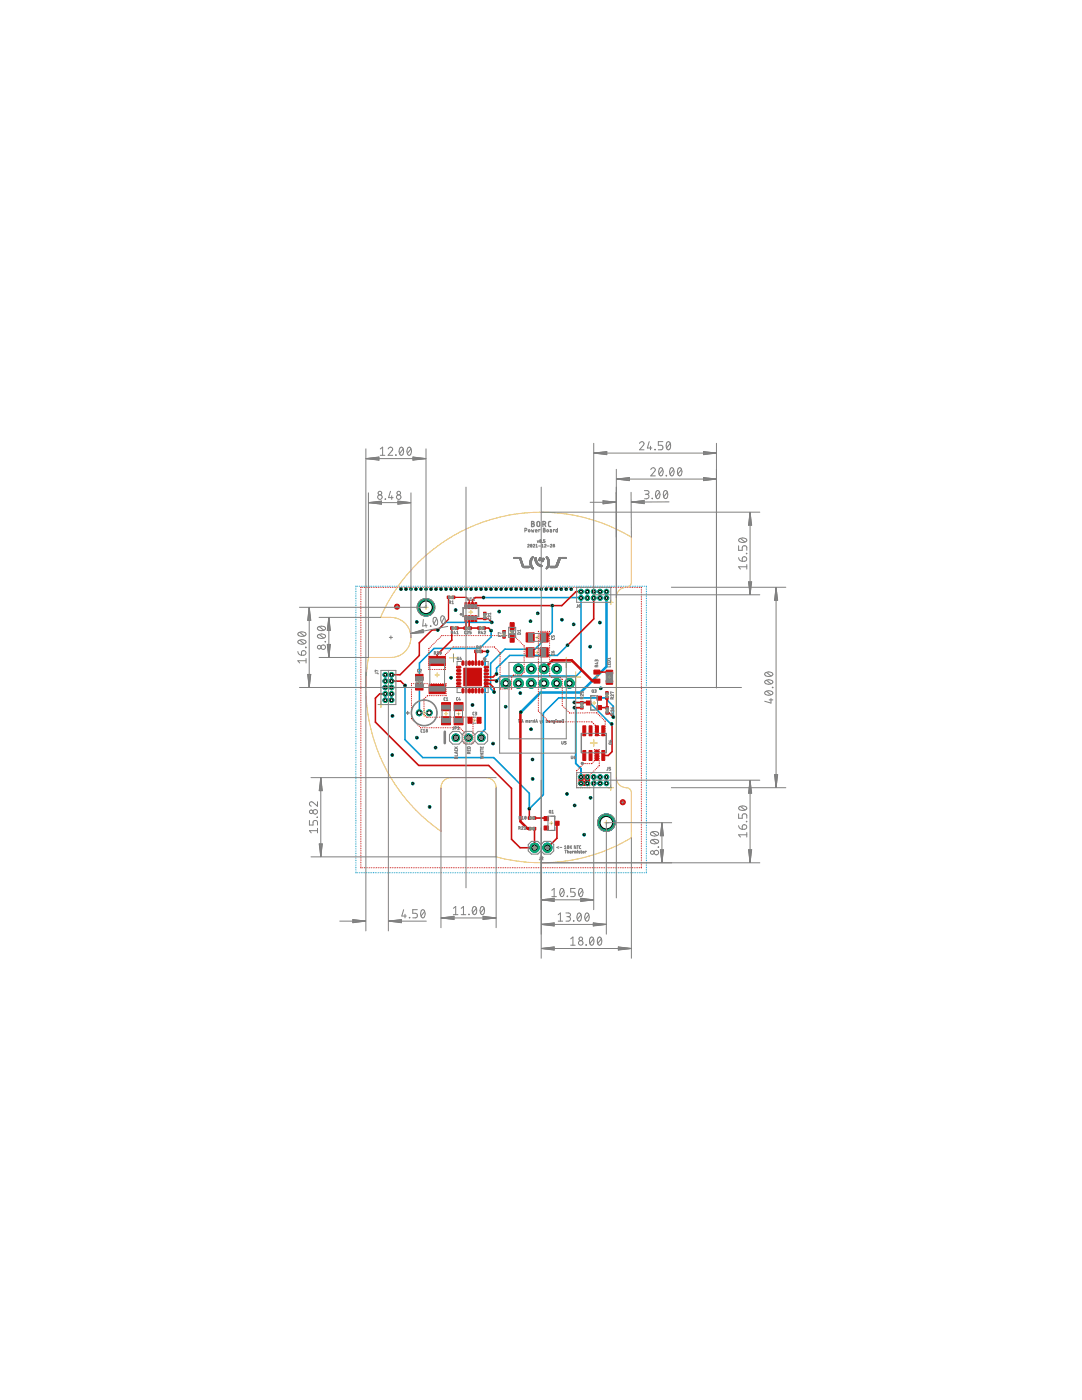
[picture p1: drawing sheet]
<svg xmlns="http://www.w3.org/2000/svg" width="216mm" height="279mm" viewBox="0 0 216 279" stroke-linecap="round" stroke-linejoin="round" font-family="sans-serif">
<g fill="none" stroke="#808080" stroke-width=".2">
<path d="M103.5 143.6h.1M103.5 143.8v.4M103.8 143.6l-.1 .6M104 144.2l.2-.6 .2 .6M104.1 144h.3M104.9 144.2l.1-.4h.3v.4M105.1 143.8v.4M105.8 143.8h-.2v.4l.2-.1v-.1h-.2M106 143.9l.2-.1v.4M106.4 143.8l.3 .2M106.6 143.9l-.2 .3M106.7 143.6v.6"/>
<path d="M106.9 144.2l.2-.6 .2 .6M106.9 144h.3M107.7 143.8l.3 .6M108 143.8l-.2 .4M108.4 143.6v.6h-.2v-.4h.2M109 143.6v.6h.2v-.4h-.2M109.7 144h-.2v-.2h.2v.3l-.2 .1M110 144.2v-.4h.2v.4M110.5 144.2h.2v-.4h-.2v.5l.2 .1M110.9 143.6h.1M110.9 143.6v.1M110.9 143.8v.4"/>
<path d="M110.9 143.7h.1M111.2 143.8l.2 .1-.2 .3 .2-.1M111.9 144h-.3l.1-.2h.2v.3l-.3 .1M112.2 143.7l.3-.1v.6l-.3-.1z"/>
</g>
<g fill="#808080" stroke="#808080" stroke-width=".2">
<path d="M109 113.5h.1z"/>
<path d="M109 113.5h.2z"/>
<path d="M106.2 113.5h.2z"/>
<path d="M109 113.4l.2 .1z"/>
<path d="M106.2 113.4l.2 .1z"/>
<path d="M108.9 113.4h.3z"/>
<path d="M106.1 113.4h.3z"/>
<path d="M109 113.3l.3 .1z"/>
<path d="M106.1 113.3l.3 .1z"/>
<path d="M109 113.3h.3z"/>
<path d="M106 113.3h.4z"/>
<path d="M109.1 113.3h.2z"/>
<path d="M106 113.3h.3z"/>
<path d="M109.1 113.3h.3z"/>
<path d="M109.8 113.2l1.1 .1z"/>
<path d="M109.1 113.2l.3 .1z"/>
<path d="M106 113.2l.3 .1z"/>
<path d="M104.5 113.2l1.1 .1z"/>
<path d="M109.8 113.2h1.1z"/>
<path d="M109.1 113.2h.3z"/>
<path d="M106 113.2h.3z"/>
<path d="M104.5 113.2h1.1z"/>
<path d="M105.9 113.2h.3z"/>
<path d="M109.8 113.1l1.4 .1z"/>
<path d="M109.2 113.1l.3 .1z"/>
<path d="M105.9 113.1l.3 .1z"/>
<path d="M104.3 113.1l1.3 .1z"/>
<path d="M109.8 113.1h1.4z"/>
<path d="M109.2 113.1h.3z"/>
<path d="M105.9 113.1h.3z"/>
<path d="M104.2 113.1h1.4z"/>
<path d="M107.9 113.1h.2z"/>
<path d="M104.5 113.1h1.1z"/>
<path d="M104.2 113.1h.3z"/>
<path d="M109.8 113l1.4 .1z"/>
<path d="M109.2 113l.3 .1z"/>
<path d="M107.8 113l.3 .1z"/>
<path d="M105.9 113l.3 .1z"/>
<path d="M104.5 113l1.1 .1z"/>
<path d="M104.2 113l.3 .1z"/>
<path d="M109.8 113l1.5 .1z"/>
<path d="M110.9 113h.3z"/>
<path d="M109.2 113h.3z"/>
<path d="M107.7 113h.4z"/>
<path d="M105.9 113h.3z"/>
<path d="M104.2 113h.3z"/>
<path d="M110.9 112.9l.3 .1z"/>
<path d="M109.2 112.9l.3 .1z"/>
<path d="M107.6 112.9l.6 .1z"/>
<path d="M105.8 112.9l.3 .1z"/>
<path d="M104.2 112.9l.2 .1z"/>
<path d="M110.9 112.9l.4 .1z"/>
<path d="M109.3 112.9l.2 .1z"/>
<path d="M110.9 112.9h.4z"/>
<path d="M109.2 112.9h.3z"/>
<path d="M107.5 112.9h.7z"/>
<path d="M105.8 112.9h.3z"/>
<path d="M104.2 112.9h.3z"/>
<path d="M109.3 112.9h.3z"/>
<path d="M104.2 112.9h.2z"/>
<path d="M110.9 112.8l.4 .1z"/>
<path d="M109.3 112.8l.3 .1z"/>
<path d="M107.5 112.8l.6 .1z"/>
<path d="M105.8 112.8l.3 .1z"/>
<path d="M104.2 112.8l.3 .1z"/>
<path d="M111 112.8l.3 .1z"/>
<path d="M107.4 112.8l.7 .1z"/>
<path d="M104.1 112.8l.3 .1z"/>
<path d="M111 112.8h.3z"/>
<path d="M109.3 112.8h.3z"/>
<path d="M107.4 112.8h.6z"/>
<path d="M105.8 112.8h.3z"/>
<path d="M104.1 112.8h.3z"/>
<path d="M107.3 112.8h.7z"/>
<path d="M111 112.8h.4z"/>
<path d="M107.3 112.8h.6z"/>
<path d="M111 112.7l.3 .1z"/>
<path d="M109.3 112.7l.3 .1z"/>
<path d="M107.3 112.7l.5 .1z"/>
<path d="M105.8 112.7l.3 .1z"/>
<path d="M104.1 112.7l.3 .1z"/>
<path d="M111 112.7h.3z"/>
<path d="M109.3 112.7h.3z"/>
<path d="M107.3 112.7h.5z"/>
<path d="M105.8 112.7h.3z"/>
<path d="M104.1 112.7h.3z"/>
<path d="M111 112.7h.4z"/>
<path d="M107.3 112.7h.4z"/>
<path d="M111 112.6l.4 .1z"/>
<path d="M109.3 112.6l.3 .1z"/>
<path d="M107.2 112.6l.5 .1z"/>
<path d="M105.8 112.6l.3 .1z"/>
<path d="M104.1 112.6l.2 .1z"/>
<path d="M107.2 112.6l.4 .1z"/>
<path d="M105.7 112.6l.3 .1z"/>
<path d="M111 112.6h.4z"/>
<path d="M109.3 112.6h.3z"/>
<path d="M107.2 112.6h.4z"/>
<path d="M105.7 112.6h.4z"/>
<path d="M104.1 112.6h.3z"/>
<path d="M111.1 112.6h.3z"/>
<path d="M107.1 112.6h.5z"/>
<path d="M105.7 112.6h.3z"/>
<path d="M104.1 112.6h.2z"/>
<path d="M111.1 112.5l.3 .1z"/>
<path d="M109.3 112.5l.3 .1z"/>
<path d="M107.1 112.5l.4 .1z"/>
<path d="M105.7 112.5l.4 .1z"/>
<path d="M104.1 112.5l.2 .1z"/>
<path d="M105.7 112.5l.3 .1z"/>
<path d="M104 112.5l.3 .1z"/>
<path d="M111.1 112.5h.3z"/>
<path d="M109.3 112.5h.3z"/>
<path d="M107 112.5h.5z"/>
<path d="M105.7 112.5h.4z"/>
<path d="M104 112.5h.3z"/>
<path d="M107 112.5h.4z"/>
<path d="M105.7 112.5h.3z"/>
<path d="M111.1 112.4l.3 .1z"/>
<path d="M109.3 112.4l.3 .1z"/>
<path d="M107 112.4l.4 .1z"/>
<path d="M105.7 112.4l.3 .1z"/>
<path d="M104 112.4l.3 .1z"/>
<path d="M111.1 112.4l.4 .1z"/>
<path d="M104.1 112.4l.2 .1z"/>
<path d="M111.1 112.4h.4z"/>
<path d="M109.3 112.4h.3z"/>
<path d="M107 112.4h.4z"/>
<path d="M105.7 112.4h.3z"/>
<path d="M104 112.4h.3z"/>
<path d="M107 112.4h.3z"/>
<path d="M111.1 112.3l.4 .1z"/>
<path d="M109.3 112.3l.3 .1z"/>
<path d="M107 112.3l.3 .1z"/>
<path d="M105.7 112.3l.3 .1z"/>
<path d="M104 112.3l.2 .1z"/>
<path d="M111.1 112.3h.4z"/>
<path d="M109.3 112.3h.3z"/>
<path d="M106.9 112.3h.4z"/>
<path d="M105.7 112.3h.3z"/>
<path d="M103.9 112.3h.3z"/>
<path d="M111.2 112.3h.3z"/>
<path d="M104 112.3h.2z"/>
<path d="M111.2 112.2l.3 .1z"/>
<path d="M109.3 112.2l.3 .1z"/>
<path d="M106.9 112.2l.3 .1z"/>
<path d="M105.7 112.2l.3 .1z"/>
<path d="M104 112.2l.2 .1z"/>
<path d="M111.2 112.2h.3z"/>
<path d="M109.3 112.2h.3z"/>
<path d="M106.9 112.2h.3z"/>
<path d="M105.7 112.2h.3z"/>
<path d="M103.9 112.2h.3z"/>
<path d="M111.2 112.1l.3 .1z"/>
<path d="M109.3 112.1l.3 .1z"/>
<path d="M106.8 112.1l.4 .1z"/>
<path d="M105.7 112.1l.3 .1z"/>
<path d="M103.9 112.1l.3 .1z"/>
<path d="M111.2 112.1l.4 .1z"/>
<path d="M106.9 112.1l.3 .1z"/>
<path d="M111.2 112.1h.4z"/>
<path d="M109.3 112.1h.3z"/>
<path d="M106.8 112.1h.4z"/>
<path d="M105.7 112.1h.4z"/>
<path d="M103.9 112.1h.3z"/>
<path d="M111.3 112.1h.3z"/>
<path d="M105.7 112.1h.3z"/>
<path d="M111.3 112l.3 .1z"/>
<path d="M109.3 112l.3 .1z"/>
<path d="M108.2 112l.2 .1z"/>
<path d="M106.8 112l.4 .1z"/>
<path d="M105.7 112l.4 .1z"/>
<path d="M103.9 112l.2 .1z"/>
<path d="M108.2 112l.1 .1z"/>
<path d="M106.8 112l.3 .1z"/>
<path d="M105.7 112l.3 .1z"/>
<path d="M111.3 112h.3z"/>
<path d="M109.3 112h.3z"/>
<path d="M108.1 112h.3z"/>
<path d="M106.8 112h.3z"/>
<path d="M105.7 112h.4z"/>
<path d="M103.8 112h.3z"/>
<path d="M108 112h.4z"/>
<path d="M105.8 112h.3z"/>
<path d="M103.9 112h.2z"/>
<path d="M111.3 111.9l.4 .1z"/>
<path d="M109.3 111.9l.3 .1z"/>
<path d="M108.1 111.9l.3 .1z"/>
<path d="M106.8 111.9l.3 .1z"/>
<path d="M105.8 111.9l.3 .1z"/>
<path d="M103.9 111.9l.2 .1z"/>
<path d="M103.8 111.9l.3 .1z"/>
<path d="M111.3 111.9h.4z"/>
<path d="M109.3 111.9h.3z"/>
<path d="M108.1 111.9h.3z"/>
<path d="M106.8 111.9h.3z"/>
<path d="M105.8 111.9h.3z"/>
<path d="M103.8 111.9h.3z"/>
<path d="M111.3 111.8l.4 .1z"/>
<path d="M109.3 111.8l.3 .1z"/>
<path d="M108.1 111.8l.3 .1z"/>
<path d="M107.6 111.8l.1 .1z"/>
<path d="M106.7 111.8l.4 .1z"/>
<path d="M105.8 111.8l.3 .1z"/>
<path d="M103.8 111.8l.3 .1z"/>
<path d="M111.3 111.8h.4z"/>
<path d="M109.3 111.8h.3z"/>
<path d="M108.1 111.8h.3z"/>
<path d="M107.5 111.8h.3z"/>
<path d="M106.8 111.8h.3z"/>
<path d="M105.8 111.8h.3z"/>
<path d="M103.8 111.8h.3z"/>
<path d="M108.1 111.8h.4z"/>
<path d="M106.7 111.8h.4z"/>
<path d="M111.4 111.8h.3z"/>
<path d="M111.4 111.7l.3 .1z"/>
<path d="M109.3 111.7l.3 .1z"/>
<path d="M108.2 111.7l.3 .1z"/>
<path d="M107.5 111.7l.3 .1z"/>
<path d="M106.8 111.7l.3 .1z"/>
<path d="M105.8 111.7l.3 .1z"/>
<path d="M103.8 111.7l.2 .1z"/>
<path d="M111.4 111.7h.3z"/>
<path d="M109.3 111.7h.3z"/>
<path d="M108.1 111.7h.4z"/>
<path d="M107.5 111.7h.3z"/>
<path d="M106.7 111.7h.4z"/>
<path d="M105.8 111.7h.3z"/>
<path d="M103.8 111.7h.2z"/>
<path d="M111.4 111.7h.4z"/>
<path d="M109.2 111.7h.3z"/>
<path d="M108.2 111.7h.3z"/>
<path d="M103.8 111.7h.3z"/>
<path d="M111.4 111.6l.3 .1z"/>
<path d="M109.2 111.6l.3 .1z"/>
<path d="M108.2 111.6l.3 .1z"/>
<path d="M107.5 111.6l.3 .1z"/>
<path d="M106.7 111.6l.3 .1z"/>
<path d="M105.8 111.6l.4 .1z"/>
<path d="M103.8 111.6l.2 .1z"/>
<path d="M111.4 111.6l.4 .1z"/>
<path d="M107.5 111.6l.4 .1z"/>
<path d="M105.9 111.6l.3 .1z"/>
<path d="M103.7 111.6l.3 .1z"/>
<path d="M111.4 111.6h.4z"/>
<path d="M109.2 111.6h.3z"/>
<path d="M108.2 111.6h.4z"/>
<path d="M107.5 111.6h.4z"/>
<path d="M106.7 111.6h.3z"/>
<path d="M105.9 111.6h.3z"/>
<path d="M103.7 111.6h.3z"/>
<path d="M111.4 111.5l.4 .1z"/>
<path d="M109.2 111.5l.3 .1z"/>
<path d="M108.2 111.5l.4 .1z"/>
<path d="M107.6 111.5l.3 .1z"/>
<path d="M106.7 111.5l.3 .1z"/>
<path d="M105.9 111.5l.3 .1z"/>
<path d="M103.7 111.5l.3 .1z"/>
<path d="M111.5 111.5l.3 .1z"/>
<path d="M108.3 111.5l.3 .1z"/>
<path d="M111.5 111.5h.3z"/>
<path d="M109.2 111.5h.3z"/>
<path d="M108.2 111.5h.4z"/>
<path d="M107.6 111.5h.3z"/>
<path d="M106.7 111.5h.3z"/>
<path d="M105.9 111.5h.3z"/>
<path d="M103.7 111.5h.3z"/>
<path d="M109.1 111.5h.4z"/>
<path d="M108.3 111.5h.3z"/>
<path d="M108.3 111.5h.2z"/>
<path d="M112.1 111.4l.9 .1z"/>
<path d="M111.5 111.4l.4 .1z"/>
<path d="M109.1 111.4l.3 .1z"/>
<path d="M108.3 111.4l.2 .1z"/>
<path d="M107.6 111.4l.4 .1z"/>
<path d="M106.7 111.4l.3 .1z"/>
<path d="M105.9 111.4l.3 .1z"/>
<path d="M103.7 111.4l.2 .1z"/>
<path d="M102.5 111.4l.9 .1z"/>
<path d="M112.1 111.4h.8z"/>
<path d="M111.5 111.4h.3z"/>
<path d="M109.1 111.4h.3z"/>
<path d="M107.6 111.4h.4z"/>
<path d="M106.7 111.4h.3z"/>
<path d="M106 111.4h.3z"/>
<path d="M103.7 111.4h.2z"/>
<path d="M102.6 111.4h.8z"/>
<path d="M112.1 111.4h.9z"/>
<path d="M107.7 111.4h.3z"/>
<path d="M102.5 111.4h.9z"/>
<path d="M111.5 111.4h.4z"/>
<path d="M112.1 111.3l.9 .1z"/>
<path d="M111.5 111.3l.4 .1z"/>
<path d="M109 111.3l.4 .1z"/>
<path d="M107.7 111.3l.2 .1z"/>
<path d="M106.8 111.3l.2 .1z"/>
<path d="M106 111.3l.3 .1z"/>
<path d="M103.7 111.3l.2 .1z"/>
<path d="M102.5 111.3l.9 .1z"/>
<path d="M112.1 111.3h.8z"/>
<path d="M111.5 111.3h.4z"/>
<path d="M109.1 111.3h.2z"/>
<path d="M107.7 111.3h.2z"/>
<path d="M106.1 111.3h.3z"/>
<path d="M103.6 111.3h.3z"/>
<path d="M102.6 111.3h.8z"/>
<path d="M112.1 111.3h.9z"/>
<path d="M109 111.3h.3z"/>
<path d="M107.7 111.3h.1z"/>
<path d="M106 111.3h.4z"/>
<path d="M102.5 111.3h.9z"/>
<path d="M109 111.2l.3 .1z"/>
<path d="M106.1 111.2l.3 .1z"/>
<path d="M109 111.2l.2 .1z"/>
<path d="M106.2 111.2l.2 .1z"/>
<path d="M109 111.2h.2z"/>
<path d="M106.2 111.2h.2z"/>
<path d="M109 111.1l.2 .1z"/>
<path d="M106.2 111.1l.2 .1z"/>
</g>
<path d="M121 118.1v15l-5.2 5.1h-7.9l-4 3.9" fill="none" stroke="#0696d7" stroke-width=".51"/>
<g fill="none" stroke="#0696d7" stroke-width=".2">
<path d="M71 117h.1M71 117.3v.1M71 117.7h.1M71 118v.1M71 118.4h.1M71 118.7v.1M71 119.1h.1M71 119.4v.1M71 119.8h.1M71.4 117h.1M71.7 117h.1M72.1 117h.1"/>
<path d="M72.4 117h.1M72.7 117h.1M73.1 117h.1M73.4 117h.1M73.8 117h.1M74.1 117h.1M74.5 117h.1M74.8 117h.1M75.2 117h.1M75.5 117h.1M75.9 117h.1M76.2 117h.1"/>
<path d="M76.6 117h.1M76.9 117h.1M77.3 117h.1M77.6 117h.1M78 117h.1M78.3 117h.1M78.7 117h.1M79 117h.1M79.4 117h.1M79.7 117h.1M80.1 117h.1M80.4 117h.1"/>
<path d="M80.8 117h.1M81.1 117h.1M81.5 117h.1M81.8 117h.1M82.2 117h.1M82.5 117h.1M82.9 117h.1M83.2 117h.1M83.6 117h.1M83.9 117h.1M84.3 117h.1M84.6 117h.1"/>
<path d="M85 117h.1M85.3 117h.1M85.7 117h.1M86 117h.1M86.4 117h.1M86.7 117h.1M87.1 117h.1M87.4 117h.1M87.8 117h.1M88.1 117h.1M88.5 117h.1M88.8 117h.1"/>
<path d="M89.2 117h.1M89.5 117h.1M89.9 117h.1M90.2 117h.1M90.6 117h.1M90.9 117h.1M91.2 117h.1M91.6 117h.1M91.9 117h.1M92.3 117h.1M92.6 117h.1M93 117h.1"/>
<path d="M93.3 117h.1M93.7 117h.1M94 117h.1M94.4 117h.1M94.7 117h.1M95.1 117h.1M95.4 117h.1M95.8 117h.1M96.1 117h.1M96.5 117h.1M96.8 117h.1M97.2 117h.1"/>
<path d="M97.5 117h.1M97.9 117h.1M98.2 117h.1M98.6 117h.1M98.9 117h.1M99.3 117h.1M99.6 117h.1M100 117h.1M100.3 117h.1M100.7 117h.1M101 117h.1M101.4 117h.1"/>
<path d="M101.7 117h.1M102.1 117h.1M102.4 117h.1M102.8 117h.1M103.1 117h.1M103.5 117h.1M103.8 117h.1M104.2 117h.1M104.5 117h.1M104.9 117h.1M105.2 117h.1M105.6 117h.1"/>
<path d="M105.9 117h.1M106.3 117h.1M106.6 117h.1M107 117h.1M107.3 117h.1M107.7 117h.1M108 117h.1M108.4 117h.1M108.7 117h.1M109 117h.1M109.4 117h.1M109.7 117h.1"/>
<path d="M110.1 117h.1M110.4 117h.1M110.8 117h.1M111.1 117h.1M111.5 117h.1M111.8 117h.1M112.2 117h.1M112.5 117h.1M112.9 117h.1M113.2 117h.1M113.6 117h.1M113.9 117h.1"/>
<path d="M114.3 117h.1M114.6 117h.1M115 117h.1M115.3 117h.1M115.7 117h.1M116 117h.1M116.4 117h.1M116.7 117h.1M117.1 117h.1M117.4 117h.1M117.8 117h.1M118.1 117h.1"/>
<path d="M118.5 117h.1M118.8 117h.1M119.2 117h.1M119.5 117h.1M119.9 117h.1M120.2 117h.1M120.6 117h.1M120.9 117h.1M121.2 117h.1M121.6 117h.1M121.9 117h.1M122.3 117h.1"/>
<path d="M122.6 117h.1M123 117h.1M123.3 117h.1M123.7 117h.1M124 117h.1M124.4 117h.1M124.7 117h.1M125.1 117h.1M125.4 117h.1M125.8 117h.1M126.1 117h.1M126.5 117h.1"/>
<path d="M126.8 117h.1M127.2 117h.1M127.5 117h.1M127.9 117h.1M128.2 117h.1M128.6 117h.1M128.9 117h.1M129 117.3v.1M129 117.7h.1M129 118v.1M129 118.4h.1M129 118.7v.1"/>
<path d="M129 119.1h.1M129 119.4v.1M129 119.8h.1M71 120.1v.1M71 120.5h.1M71 120.8v.1M71 121.2h.1M71 121.5v.1M71 121.9h.1M71 122.2v.1M71 122.6h.1M71 122.9v.1"/>
<path d="M71 123.3h.1M71 123.6v.1M71 124h.1M71 124.3v.1M71 124.7h.1M71 125v.1M71 125.3v.1M71 125.7v.1M71 126v.1M71 126.4h.1M71 126.7v.1M71 127.1h.1"/>
<path d="M71 127.4v.1M71 127.8h.1M71 128.1v.1M71 128.5h.1M71 128.8v.1M71 129.2h.1M71 129.5v.1M71 129.9h.1M71 130.2v.1M71 130.6h.1M71 130.9v.1M71 131.3h.1"/>
<path d="M71 131.6v.1M71 132h.1M71 132.3v.1M71 132.7h.1M71 133v.1M71 133.4h.1M71 133.7v.1M71 134.1h.1M71 134.4v.1M71 134.8h.1M71 135.1h.1M71 135.5h.1"/>
<path d="M71 135.8h.1M71 136.2h.1M71 136.5h.1M71 136.9h.1M71 137.2h.1M71 137.6h.1M71 137.9h.1M71 138.2v.1M71 138.6h.1M71 138.9v.1M71 139.3h.1M71 139.6v.1"/>
<path d="M71 140h.1M129 120.1v.1M129 120.5h.1M129 120.8v.1M129 121.2h.1M129 121.5v.1M129 121.9h.1M129 122.2v.1M129 122.6h.1M129 122.9v.1M129 123.3h.1M129 123.6v.1"/>
<path d="M129 124h.1M129 124.3v.1M129 124.7h.1M129 125v.1M129 125.3v.1M129 125.7v.1M129 126v.1M129 126.4h.1M129 126.7v.1M129 127.1h.1M129 127.4v.1M129 127.8h.1"/>
<path d="M129 128.1v.1M129 128.5h.1M129 128.8v.1M129 129.2h.1M129 129.5v.1M129 129.9h.1M129 130.2v.1M129 130.6h.1M129 130.9v.1M129 131.3h.1M129 131.6v.1M129 132h.1"/>
<path d="M129 132.3v.1M129 132.7h.1M129 133v.1M129 133.4h.1M129 133.7v.1M129 134.1h.1M129 134.4v.1M129 134.8h.1M129 135.1h.1M129 135.5h.1M129 135.8h.1M129 136.2h.1"/>
<path d="M129 136.5h.1M129 136.9h.1M129 137.2h.1M129 137.6h.1M129 137.9h.1M129 138.2v.1M129 138.6h.1M129 138.9v.1M129 139.3h.1M129 139.6v.1M129 140h.1M71 140.3v.1"/>
<path d="M71 140.7h.1M71 141v.1M71 141.4h.1M71 141.7v.1M71 142.1h.1M71 142.4v.1M71 142.8h.1M71 143.1v.1M71 143.5h.1M71 143.8v.1M71 144.2h.1M71 144.5v.1"/>
<path d="M71 144.9h.1M71 145.2v.1M71 145.6h.1M71 145.9v.1M71 146.3h.1M71 146.6v.1M71 147h.1M71 147.3v.1M71 147.7h.1M71 148v.1M71 148.4h.1M71 148.7v.1"/>
<path d="M71 149.1h.1M71 149.4h.1M71 149.8h.1M71 150.1h.1M71 150.5h.1M71 150.8h.1M71 151.2h.1M71 151.5h.1M71 151.8v.1M71 152.2h.1M71 152.5v.1M71 152.9h.1"/>
<path d="M71 153.2v.1M71 153.6h.1M71 153.9v.1M71 154.3h.1M71 154.6v.1M71 155h.1M71 155.3v.1M71 155.7h.1M71 156v.1M71 156.4h.1M71 156.7v.1M71 157.1h.1"/>
<path d="M71 157.4v.1M71 157.8h.1M71 158.1v.1M71 158.5h.1M71 158.8v.1M71 159.2h.1M71 159.5v.1M71 159.9h.1M129 140.3v.1M129 140.7h.1M129 141v.1M129 141.4h.1"/>
<path d="M129 141.7v.1M129 142.1h.1M129 142.4v.1M129 142.8h.1M129 143.1v.1M129 143.5h.1M129 143.8v.1M129 144.2h.1M129 144.5v.1M129 144.9h.1M129 145.2v.1M129 145.6h.1"/>
<path d="M129 145.9v.1M129 146.3h.1M129 146.6v.1M129 147h.1M129 147.3v.1M129 147.7h.1M129 148v.1M129 148.4h.1M129 148.7v.1M129 149.1h.1M129 149.4h.1M129 149.8h.1"/>
<path d="M129 150.1h.1M129 150.5h.1M129 150.8h.1M129 151.2h.1M129 151.5h.1M129 151.8v.1M129 152.2h.1M129 152.5v.1M129 152.9h.1M129 153.2v.1M129 153.6h.1M129 153.9v.1"/>
<path d="M129 154.3h.1M129 154.6v.1M129 155h.1M129 155.3v.1M129 155.7h.1M129 156v.1M129 156.4h.1M129 156.7v.1M129 157.1h.1M129 157.4v.1M129 157.8h.1M129 158.1v.1"/>
<path d="M129 158.5h.1M129 158.8v.1M129 159.2h.1M129 159.5v.1M129 159.9h.1M71 160.2v.1M71 160.5v.1M71 160.9v.1M71 161.2v.1M71 161.6h.1M71 161.9v.1M71 162.3h.1"/>
<path d="M71 162.6v.1M71 163h.1M71 163.3v.1M71 163.7h.1M71 164v.1M71 164.4h.1M71 164.7v.1M71 165.1h.1M71 165.4v.1M71 165.8h.1M71 166.1v.1M71 166.5h.1"/>
<path d="M71 166.8v.1M71 167.2h.1M71 167.5v.1M71 167.9h.1M71 168.2v.1M71 168.6h.1M71 168.9v.1M71 169.3h.1M71 169.6v.1M71 170h.1M71 170.3h.1M71 170.7h.1"/>
<path d="M71 171h.1M71 171.4h.1M71 171.7h.1M71 172.1h.1M71 172.4h.1M71 172.8h.1M71 173.1h.1M71 173.4v.1M71 173.8h.1M71 174.1v.1M71 174.2h.1M71.4 174.2h.1"/>
<path d="M71.7 174.2h.1M72.1 174.2h.1M72.4 174.2h.1M72.7 174.2h.1M73.1 174.2h.1M73.4 174.2h.1M73.8 174.2h.1M74.1 174.2h.1M74.5 174.2h.1M74.8 174.2h.1M75.2 174.2h.1M75.5 174.2h.1"/>
<path d="M75.9 174.2h.1M76.2 174.2h.1M76.6 174.2h.1M76.9 174.2h.1M77.3 174.2h.1M77.6 174.2h.1M78 174.2h.1M78.3 174.2h.1M78.7 174.2h.1M79 174.2h.1M79.4 174.2h.1M79.7 174.2h.1"/>
<path d="M80.1 174.2h.1M80.4 174.2h.1M80.8 174.2h.1M81.1 174.2h.1M81.5 174.2h.1M81.8 174.2h.1M82.2 174.2h.1M82.5 174.2h.1M82.9 174.2h.1M83.2 174.2h.1M83.6 174.2h.1M83.9 174.2h.1"/>
<path d="M84.3 174.2h.1M84.6 174.2h.1M85 174.2h.1M85.3 174.2h.1M85.7 174.2h.1M86 174.2h.1M86.4 174.2h.1M86.7 174.2h.1M87.1 174.2h.1M87.4 174.2h.1M87.8 174.2h.1M88.1 174.2h.1"/>
<path d="M88.5 174.2h.1M88.8 174.2h.1M89.2 174.2h.1M89.5 174.2h.1M89.9 174.2h.1M90.2 174.2h.1M90.6 174.2h.1M90.9 174.2h.1M91.2 174.2h.1M91.6 174.2h.1M91.9 174.2h.1M92.3 174.2h.1"/>
<path d="M92.6 174.2h.1M93 174.2h.1M93.3 174.2h.1M93.7 174.2h.1M94 174.2h.1M94.4 174.2h.1M94.7 174.2h.1M95.1 174.2h.1M95.4 174.2h.1M95.8 174.2h.1M96.1 174.2h.1M96.5 174.2h.1"/>
<path d="M96.8 174.2h.1M97.2 174.2h.1M97.5 174.2h.1M97.9 174.2h.1M98.2 174.2h.1M98.6 174.2h.1M98.9 174.2h.1M99.3 174.2h.1M99.6 174.2h.1M100 174.2h.1M100.3 174.2h.1M100.7 174.2h.1"/>
<path d="M101 174.2h.1M101.4 174.2h.1M101.7 174.2h.1M102.1 174.2h.1M102.4 174.2h.1M102.8 174.2h.1M103.1 174.2h.1M103.5 174.2h.1M103.8 174.2h.1M104.2 174.2h.1M104.5 174.2h.1M104.9 174.2h.1"/>
<path d="M105.2 174.2h.1M105.6 174.2h.1M105.9 174.2h.1M106.3 174.2h.1M106.6 174.2h.1M107 174.2h.1M107.3 174.2h.1M107.7 174.2h.1M108 174.2h.1M108.4 174.2h.1M108.7 174.2h.1M109 174.2h.1"/>
<path d="M109.4 174.2h.1M109.7 174.2h.1M110.1 174.2h.1M110.4 174.2h.1M110.8 174.2h.1M111.1 174.2h.1M111.5 174.2h.1M111.8 174.2h.1M112.2 174.2h.1M112.5 174.2h.1M112.9 174.2h.1M113.2 174.2h.1"/>
<path d="M113.6 174.2h.1M113.9 174.2h.1M114.3 174.2h.1M114.6 174.2h.1M115 174.2h.1M115.3 174.2h.1M115.7 174.2h.1M116 174.2h.1M116.4 174.2h.1M116.7 174.2h.1M117.1 174.2h.1M117.4 174.2h.1"/>
<path d="M117.8 174.2h.1M118.1 174.2h.1M118.5 174.2h.1M118.8 174.2h.1M119.2 174.2h.1M119.5 174.2h.1M119.9 174.2h.1M120.2 174.2h.1M120.6 174.2h.1M120.9 174.2h.1M121.2 174.2h.1M121.6 174.2h.1"/>
<path d="M121.9 174.2h.1M122.3 174.2h.1M122.6 174.2h.1M123 174.2h.1M123.3 174.2h.1M123.7 174.2h.1M124 174.2h.1M124.4 174.2h.1M124.7 174.2h.1M125.1 174.2h.1M125.4 174.2h.1M125.8 174.2h.1"/>
<path d="M126.1 174.2h.1M126.5 174.2h.1M126.8 174.2h.1M127.2 174.2h.1M127.5 174.2h.1M127.9 174.2h.1M128.2 174.2h.1M128.6 174.2h.1M129 160.2v.1M129 160.5v.1M129 160.9v.1M129 161.2v.1"/>
<path d="M129 161.6h.1M129 161.9v.1M129 162.3h.1M129 162.6v.1M129 163h.1M129 163.3v.1M129 163.7h.1M129 164v.1M129 164.4h.1M129 164.7v.1M129 165.1h.1M129 165.4v.1"/>
<path d="M129 165.8h.1M129 166.1v.1M129 166.5h.1M129 166.8v.1M129 167.2h.1M129 167.5v.1M129 167.9h.1M129 168.2v.1M129 168.6h.1M129 168.9v.1M129 169.3h.1M129 169.6v.1"/>
<path d="M129 170h.1M129 170.3h.1M129 170.7h.1M129 171h.1M129 171.4h.1M129 171.7h.1M129 172.1h.1M129 172.4h.1M129 172.8h.1M129 173.1h.1M129 173.4v.1M129 173.8h.1"/>
<path d="M129 174.1l-.1 .1"/>
</g>
<path d="M96.5 119.3h19.4v14.6l-.9 1h-15l-.9 1M80.8 136.8v10.8l3.6 3.6h14.1l7.1 7.1v3.1l2.8-2.8v-16.3l3.1-3h9.2l1.7 1.7v2.1M97.3 130v.7l-.5 .5v14.3l-.8 .8v.9M98 125.9v1.2l-2.3 2.3h-9.1l-2.9 2.9v10M98.1 124.2h-9.2l-1.5 1.5M110.2 120.9v5.2l-3.5 3.5h-6l-2.8 2.8v5l.7 .7M113.2 128.8l-2 2h-9.5l-2.6 2.5v1.2M114.6 140.2h3l4.3 4.3h.1" fill="none" stroke="#0696d7" stroke-width=".32"/>
<path d="M114.6 141.2l.3 .3v10.9l1 1v1.7" fill="none" stroke="#0696d7" stroke-width=".38"/>
<circle cx="85" cy="121.2" r="1.76" fill="#0dab76" stroke="#0dab76" stroke-width=".2"/>
<circle cx="85" cy="121.2" r="1.25" fill="#fff" stroke="#000" stroke-width=".2"/>
<circle cx="121" cy="164.2" r="1.76" fill="#0dab76" stroke="#0dab76" stroke-width=".2"/>
<circle cx="121" cy="164.2" r="1.25" fill="#fff" stroke="#000" stroke-width=".2"/>
<circle cx="76.9" cy="139.7" r=".47" fill="#0dab76" stroke="#0dab76" stroke-width=".2"/>
<circle cx="76.9" cy="139.7" r=".28" fill="#fff" stroke="#000" stroke-width=".2"/>
<circle cx="76.9" cy="138.5" r=".47" fill="#0dab76" stroke="#0dab76" stroke-width=".2"/>
<circle cx="76.9" cy="138.5" r=".28" fill="#fff" stroke="#000" stroke-width=".2"/>
<circle cx="76.9" cy="137.2" r=".47" fill="#0dab76" stroke="#0dab76" stroke-width=".2"/>
<circle cx="76.9" cy="137.2" r=".28" fill="#fff" stroke="#000" stroke-width=".2"/>
<circle cx="76.9" cy="135.9" r=".47" fill="#0dab76" stroke="#0dab76" stroke-width=".2"/>
<circle cx="76.9" cy="135.9" r=".28" fill="#fff" stroke="#000" stroke-width=".2"/>
<circle cx="76.9" cy="134.7" r=".47" fill="#0dab76" stroke="#0dab76" stroke-width=".2"/>
<circle cx="76.9" cy="134.7" r=".28" fill="#fff" stroke="#000" stroke-width=".2"/>
<circle cx="78.1" cy="139.7" r=".47" fill="#0dab76" stroke="#0dab76" stroke-width=".2"/>
<circle cx="78.1" cy="139.7" r=".28" fill="#fff" stroke="#000" stroke-width=".2"/>
<circle cx="78.1" cy="138.5" r=".47" fill="#0dab76" stroke="#0dab76" stroke-width=".2"/>
<circle cx="78.1" cy="138.5" r=".28" fill="#fff" stroke="#000" stroke-width=".2"/>
<circle cx="78.1" cy="137.2" r=".47" fill="#0dab76" stroke="#0dab76" stroke-width=".2"/>
<circle cx="78.1" cy="137.2" r=".28" fill="#fff" stroke="#000" stroke-width=".2"/>
<circle cx="78.1" cy="135.9" r=".47" fill="#0dab76" stroke="#0dab76" stroke-width=".2"/>
<circle cx="78.1" cy="135.9" r=".28" fill="#fff" stroke="#000" stroke-width=".2"/>
<circle cx="78.1" cy="134.7" r=".47" fill="#0dab76" stroke="#0dab76" stroke-width=".2"/>
<circle cx="78.1" cy="134.7" r=".28" fill="#fff" stroke="#000" stroke-width=".2"/>
<circle cx="121" cy="119.3" r=".47" fill="#0dab76" stroke="#0dab76" stroke-width=".2"/>
<circle cx="121" cy="119.3" r=".28" fill="#fff" stroke="#000" stroke-width=".2"/>
<circle cx="119.7" cy="119.3" r=".47" fill="#0dab76" stroke="#0dab76" stroke-width=".2"/>
<circle cx="119.7" cy="119.3" r=".28" fill="#fff" stroke="#000" stroke-width=".2"/>
<circle cx="118.5" cy="119.3" r=".47" fill="#0dab76" stroke="#0dab76" stroke-width=".2"/>
<circle cx="118.5" cy="119.3" r=".28" fill="#fff" stroke="#000" stroke-width=".2"/>
<circle cx="117.2" cy="119.3" r=".47" fill="#0dab76" stroke="#0dab76" stroke-width=".2"/>
<circle cx="117.2" cy="119.3" r=".28" fill="#fff" stroke="#000" stroke-width=".2"/>
<circle cx="115.9" cy="119.3" r=".47" fill="#0dab76" stroke="#0dab76" stroke-width=".2"/>
<circle cx="115.9" cy="119.3" r=".28" fill="#fff" stroke="#000" stroke-width=".2"/>
<circle cx="121" cy="118.1" r=".47" fill="#0dab76" stroke="#0dab76" stroke-width=".2"/>
<circle cx="121" cy="118.1" r=".28" fill="#fff" stroke="#000" stroke-width=".2"/>
<circle cx="119.7" cy="118.1" r=".47" fill="#0dab76" stroke="#0dab76" stroke-width=".2"/>
<circle cx="119.7" cy="118.1" r=".28" fill="#fff" stroke="#000" stroke-width=".2"/>
<circle cx="118.5" cy="118.1" r=".47" fill="#0dab76" stroke="#0dab76" stroke-width=".2"/>
<circle cx="118.5" cy="118.1" r=".28" fill="#fff" stroke="#000" stroke-width=".2"/>
<circle cx="117.2" cy="118.1" r=".47" fill="#0dab76" stroke="#0dab76" stroke-width=".2"/>
<circle cx="117.2" cy="118.1" r=".28" fill="#fff" stroke="#000" stroke-width=".2"/>
<circle cx="115.9" cy="118.1" r=".47" fill="#0dab76" stroke="#0dab76" stroke-width=".2"/>
<circle cx="115.9" cy="118.1" r=".28" fill="#fff" stroke="#000" stroke-width=".2"/>
<circle cx="121" cy="156.3" r=".47" fill="#0dab76" stroke="#0dab76" stroke-width=".2"/>
<circle cx="121" cy="156.3" r=".28" fill="#fff" stroke="#000" stroke-width=".2"/>
<circle cx="119.7" cy="156.3" r=".47" fill="#0dab76" stroke="#0dab76" stroke-width=".2"/>
<circle cx="119.7" cy="156.3" r=".28" fill="#fff" stroke="#000" stroke-width=".2"/>
<circle cx="118.5" cy="156.3" r=".47" fill="#0dab76" stroke="#0dab76" stroke-width=".2"/>
<circle cx="118.5" cy="156.3" r=".28" fill="#fff" stroke="#000" stroke-width=".2"/>
<circle cx="117.2" cy="156.3" r=".47" fill="#0dab76" stroke="#0dab76" stroke-width=".2"/>
<circle cx="117.2" cy="156.3" r=".28" fill="#fff" stroke="#000" stroke-width=".2"/>
<circle cx="115.9" cy="156.3" r=".47" fill="#0dab76" stroke="#0dab76" stroke-width=".2"/>
<circle cx="115.9" cy="156.3" r=".28" fill="#fff" stroke="#000" stroke-width=".2"/>
<circle cx="121" cy="155.1" r=".47" fill="#0dab76" stroke="#0dab76" stroke-width=".2"/>
<circle cx="121" cy="155.1" r=".28" fill="#fff" stroke="#000" stroke-width=".2"/>
<circle cx="119.7" cy="155.1" r=".47" fill="#0dab76" stroke="#0dab76" stroke-width=".2"/>
<circle cx="119.7" cy="155.1" r=".28" fill="#fff" stroke="#000" stroke-width=".2"/>
<circle cx="118.5" cy="155.1" r=".47" fill="#0dab76" stroke="#0dab76" stroke-width=".2"/>
<circle cx="118.5" cy="155.1" r=".28" fill="#fff" stroke="#000" stroke-width=".2"/>
<circle cx="117.2" cy="155.1" r=".47" fill="#0dab76" stroke="#0dab76" stroke-width=".2"/>
<circle cx="117.2" cy="155.1" r=".28" fill="#fff" stroke="#000" stroke-width=".2"/>
<circle cx="115.9" cy="155.1" r=".47" fill="#0dab76" stroke="#0dab76" stroke-width=".2"/>
<circle cx="115.9" cy="155.1" r=".28" fill="#fff" stroke="#000" stroke-width=".2"/>
<circle cx="83.7" cy="142.3" r=".59" fill="#0dab76" stroke="#0dab76" stroke-width=".2"/>
<circle cx="83.7" cy="142.3" r=".4" fill="#fff" stroke="#000" stroke-width=".2"/>
<circle cx="85.6" cy="142.3" r=".59" fill="#0dab76" stroke="#0dab76" stroke-width=".2"/>
<circle cx="85.6" cy="142.3" r=".4" fill="#fff" stroke="#000" stroke-width=".2"/>
<circle cx="106.7" cy="169.2" r=".93" fill="#0dab76" stroke="#0dab76" stroke-width=".2"/>
<circle cx="106.7" cy="169.2" r=".51" fill="#fff" stroke="#000" stroke-width=".2"/>
<circle cx="109.2" cy="169.2" r=".93" fill="#0dab76" stroke="#0dab76" stroke-width=".2"/>
<circle cx="109.2" cy="169.2" r=".51" fill="#fff" stroke="#000" stroke-width=".2"/>
<circle cx="91" cy="147.2" r=".76" fill="#0dab76" stroke="#0dab76" stroke-width=".2"/>
<circle cx="91" cy="147.2" r=".51" fill="#fff" stroke="#000" stroke-width=".2"/>
<circle cx="93.5" cy="147.2" r=".76" fill="#0dab76" stroke="#0dab76" stroke-width=".2"/>
<circle cx="93.5" cy="147.2" r=".51" fill="#fff" stroke="#000" stroke-width=".2"/>
<circle cx="96" cy="147.2" r=".76" fill="#0dab76" stroke="#0dab76" stroke-width=".2"/>
<circle cx="96" cy="147.2" r=".51" fill="#fff" stroke="#000" stroke-width=".2"/>
<circle cx="103.5" cy="133.5" r=".97" fill="#0dab76" stroke="#0dab76" stroke-width=".2"/>
<circle cx="103.5" cy="133.5" r=".51" fill="#fff" stroke="#000" stroke-width=".2"/>
<circle cx="108.5" cy="133.5" r=".97" fill="#0dab76" stroke="#0dab76" stroke-width=".2"/>
<circle cx="108.5" cy="133.5" r=".51" fill="#fff" stroke="#000" stroke-width=".2"/>
<circle cx="111.1" cy="133.5" r=".97" fill="#0dab76" stroke="#0dab76" stroke-width=".2"/>
<circle cx="111.1" cy="133.5" r=".51" fill="#fff" stroke="#000" stroke-width=".2"/>
<circle cx="106" cy="133.5" r=".97" fill="#0dab76" stroke="#0dab76" stroke-width=".2"/>
<circle cx="106" cy="133.5" r=".51" fill="#fff" stroke="#000" stroke-width=".2"/>
<circle cx="100.9" cy="136.4" r=".97" fill="#0dab76" stroke="#0dab76" stroke-width=".2"/>
<circle cx="100.9" cy="136.4" r=".51" fill="#fff" stroke="#000" stroke-width=".2"/>
<circle cx="111.1" cy="136.4" r=".97" fill="#0dab76" stroke="#0dab76" stroke-width=".2"/>
<circle cx="111.1" cy="136.4" r=".51" fill="#fff" stroke="#000" stroke-width=".2"/>
<circle cx="113.6" cy="136.4" r=".97" fill="#0dab76" stroke="#0dab76" stroke-width=".2"/>
<circle cx="113.6" cy="136.4" r=".51" fill="#fff" stroke="#000" stroke-width=".2"/>
<circle cx="106" cy="136.4" r=".97" fill="#0dab76" stroke="#0dab76" stroke-width=".2"/>
<circle cx="106" cy="136.4" r=".51" fill="#fff" stroke="#000" stroke-width=".2"/>
<circle cx="108.5" cy="136.4" r=".97" fill="#0dab76" stroke="#0dab76" stroke-width=".2"/>
<circle cx="108.5" cy="136.4" r=".51" fill="#fff" stroke="#000" stroke-width=".2"/>
<circle cx="103.5" cy="136.4" r=".97" fill="#0dab76" stroke="#0dab76" stroke-width=".2"/>
<circle cx="103.5" cy="136.4" r=".51" fill="#fff" stroke="#000" stroke-width=".2"/>
<circle cx="103.9" cy="142.1" r=".25" fill="#0dab76" stroke="#0dab76" stroke-width=".2"/>
<circle cx="103.9" cy="142.1" r=".17" fill="#fff" stroke="#000" stroke-width=".2"/>
<circle cx="97" cy="117.6" r=".25" fill="#0dab76" stroke="#0dab76" stroke-width=".2"/>
<circle cx="97" cy="117.6" r=".17" fill="#fff" stroke="#000" stroke-width=".2"/>
<circle cx="98" cy="117.6" r=".25" fill="#0dab76" stroke="#0dab76" stroke-width=".2"/>
<circle cx="98" cy="117.6" r=".17" fill="#fff" stroke="#000" stroke-width=".2"/>
<circle cx="100" cy="117.6" r=".25" fill="#0dab76" stroke="#0dab76" stroke-width=".2"/>
<circle cx="100" cy="117.6" r=".17" fill="#fff" stroke="#000" stroke-width=".2"/>
<circle cx="101" cy="117.6" r=".25" fill="#0dab76" stroke="#0dab76" stroke-width=".2"/>
<circle cx="101" cy="117.6" r=".17" fill="#fff" stroke="#000" stroke-width=".2"/>
<circle cx="102" cy="117.6" r=".25" fill="#0dab76" stroke="#0dab76" stroke-width=".2"/>
<circle cx="102" cy="117.6" r=".17" fill="#fff" stroke="#000" stroke-width=".2"/>
<circle cx="103" cy="117.6" r=".25" fill="#0dab76" stroke="#0dab76" stroke-width=".2"/>
<circle cx="103" cy="117.6" r=".17" fill="#fff" stroke="#000" stroke-width=".2"/>
<circle cx="96" cy="117.6" r=".25" fill="#0dab76" stroke="#0dab76" stroke-width=".2"/>
<circle cx="96" cy="117.6" r=".17" fill="#fff" stroke="#000" stroke-width=".2"/>
<circle cx="95" cy="117.6" r=".25" fill="#0dab76" stroke="#0dab76" stroke-width=".2"/>
<circle cx="95" cy="117.6" r=".17" fill="#fff" stroke="#000" stroke-width=".2"/>
<circle cx="93" cy="117.6" r=".25" fill="#0dab76" stroke="#0dab76" stroke-width=".2"/>
<circle cx="93" cy="117.6" r=".17" fill="#fff" stroke="#000" stroke-width=".2"/>
<circle cx="92" cy="117.6" r=".25" fill="#0dab76" stroke="#0dab76" stroke-width=".2"/>
<circle cx="92" cy="117.6" r=".17" fill="#fff" stroke="#000" stroke-width=".2"/>
<circle cx="91" cy="117.6" r=".25" fill="#0dab76" stroke="#0dab76" stroke-width=".2"/>
<circle cx="91" cy="117.6" r=".17" fill="#fff" stroke="#000" stroke-width=".2"/>
<circle cx="90" cy="117.6" r=".25" fill="#0dab76" stroke="#0dab76" stroke-width=".2"/>
<circle cx="90" cy="117.6" r=".17" fill="#fff" stroke="#000" stroke-width=".2"/>
<circle cx="88" cy="117.6" r=".25" fill="#0dab76" stroke="#0dab76" stroke-width=".2"/>
<circle cx="88" cy="117.6" r=".17" fill="#fff" stroke="#000" stroke-width=".2"/>
<circle cx="87" cy="117.6" r=".25" fill="#0dab76" stroke="#0dab76" stroke-width=".2"/>
<circle cx="87" cy="117.6" r=".17" fill="#fff" stroke="#000" stroke-width=".2"/>
<circle cx="85" cy="117.6" r=".25" fill="#0dab76" stroke="#0dab76" stroke-width=".2"/>
<circle cx="85" cy="117.6" r=".17" fill="#fff" stroke="#000" stroke-width=".2"/>
<circle cx="84" cy="117.6" r=".25" fill="#0dab76" stroke="#0dab76" stroke-width=".2"/>
<circle cx="84" cy="117.6" r=".17" fill="#fff" stroke="#000" stroke-width=".2"/>
<circle cx="83" cy="117.6" r=".25" fill="#0dab76" stroke="#0dab76" stroke-width=".2"/>
<circle cx="83" cy="117.6" r=".17" fill="#fff" stroke="#000" stroke-width=".2"/>
<circle cx="82" cy="117.6" r=".25" fill="#0dab76" stroke="#0dab76" stroke-width=".2"/>
<circle cx="82" cy="117.6" r=".17" fill="#fff" stroke="#000" stroke-width=".2"/>
<circle cx="81" cy="117.6" r=".25" fill="#0dab76" stroke="#0dab76" stroke-width=".2"/>
<circle cx="81" cy="117.6" r=".17" fill="#fff" stroke="#000" stroke-width=".2"/>
<circle cx="114" cy="117.6" r=".25" fill="#0dab76" stroke="#0dab76" stroke-width=".2"/>
<circle cx="114" cy="117.6" r=".17" fill="#fff" stroke="#000" stroke-width=".2"/>
<circle cx="105" cy="117.6" r=".25" fill="#0dab76" stroke="#0dab76" stroke-width=".2"/>
<circle cx="105" cy="117.6" r=".17" fill="#fff" stroke="#000" stroke-width=".2"/>
<circle cx="106" cy="117.6" r=".25" fill="#0dab76" stroke="#0dab76" stroke-width=".2"/>
<circle cx="106" cy="117.6" r=".17" fill="#fff" stroke="#000" stroke-width=".2"/>
<circle cx="107" cy="117.6" r=".25" fill="#0dab76" stroke="#0dab76" stroke-width=".2"/>
<circle cx="107" cy="117.6" r=".17" fill="#fff" stroke="#000" stroke-width=".2"/>
<circle cx="109" cy="117.6" r=".25" fill="#0dab76" stroke="#0dab76" stroke-width=".2"/>
<circle cx="109" cy="117.6" r=".17" fill="#fff" stroke="#000" stroke-width=".2"/>
<circle cx="110" cy="117.6" r=".25" fill="#0dab76" stroke="#0dab76" stroke-width=".2"/>
<circle cx="110" cy="117.6" r=".17" fill="#fff" stroke="#000" stroke-width=".2"/>
<circle cx="111" cy="117.6" r=".25" fill="#0dab76" stroke="#0dab76" stroke-width=".2"/>
<circle cx="111" cy="117.6" r=".17" fill="#fff" stroke="#000" stroke-width=".2"/>
<circle cx="112" cy="117.6" r=".25" fill="#0dab76" stroke="#0dab76" stroke-width=".2"/>
<circle cx="112" cy="117.6" r=".17" fill="#fff" stroke="#000" stroke-width=".2"/>
<circle cx="86" cy="117.6" r=".25" fill="#0dab76" stroke="#0dab76" stroke-width=".2"/>
<circle cx="86" cy="117.6" r=".17" fill="#fff" stroke="#000" stroke-width=".2"/>
<circle cx="80" cy="117.6" r=".25" fill="#0dab76" stroke="#0dab76" stroke-width=".2"/>
<circle cx="80" cy="117.6" r=".17" fill="#fff" stroke="#000" stroke-width=".2"/>
<circle cx="89" cy="117.6" r=".25" fill="#0dab76" stroke="#0dab76" stroke-width=".2"/>
<circle cx="89" cy="117.6" r=".17" fill="#fff" stroke="#000" stroke-width=".2"/>
<circle cx="94" cy="117.6" r=".25" fill="#0dab76" stroke="#0dab76" stroke-width=".2"/>
<circle cx="94" cy="117.6" r=".17" fill="#fff" stroke="#000" stroke-width=".2"/>
<circle cx="99" cy="117.6" r=".25" fill="#0dab76" stroke="#0dab76" stroke-width=".2"/>
<circle cx="99" cy="117.6" r=".17" fill="#fff" stroke="#000" stroke-width=".2"/>
<circle cx="104" cy="117.6" r=".25" fill="#0dab76" stroke="#0dab76" stroke-width=".2"/>
<circle cx="104" cy="117.6" r=".17" fill="#fff" stroke="#000" stroke-width=".2"/>
<circle cx="108" cy="117.6" r=".25" fill="#0dab76" stroke="#0dab76" stroke-width=".2"/>
<circle cx="108" cy="117.6" r=".17" fill="#fff" stroke="#000" stroke-width=".2"/>
<circle cx="113" cy="117.6" r=".25" fill="#0dab76" stroke="#0dab76" stroke-width=".2"/>
<circle cx="113" cy="117.6" r=".17" fill="#fff" stroke="#000" stroke-width=".2"/>
<circle cx="78.3" cy="142.9" r=".25" fill="#0dab76" stroke="#0dab76" stroke-width=".2"/>
<circle cx="78.3" cy="142.9" r=".17" fill="#fff" stroke="#000" stroke-width=".2"/>
<circle cx="85.7" cy="161" r=".25" fill="#0dab76" stroke="#0dab76" stroke-width=".2"/>
<circle cx="85.7" cy="161" r=".17" fill="#fff" stroke="#000" stroke-width=".2"/>
<circle cx="82.4" cy="156.4" r=".25" fill="#0dab76" stroke="#0dab76" stroke-width=".2"/>
<circle cx="82.4" cy="156.4" r=".17" fill="#fff" stroke="#000" stroke-width=".2"/>
<circle cx="86.9" cy="149.2" r=".25" fill="#0dab76" stroke="#0dab76" stroke-width=".2"/>
<circle cx="86.9" cy="149.2" r=".17" fill="#fff" stroke="#000" stroke-width=".2"/>
<circle cx="83.2" cy="147.2" r=".25" fill="#0dab76" stroke="#0dab76" stroke-width=".2"/>
<circle cx="83.2" cy="147.2" r=".17" fill="#fff" stroke="#000" stroke-width=".2"/>
<circle cx="100.9" cy="141" r=".25" fill="#0dab76" stroke="#0dab76" stroke-width=".2"/>
<circle cx="100.9" cy="141" r=".17" fill="#fff" stroke="#000" stroke-width=".2"/>
<circle cx="103.8" cy="138.3" r=".25" fill="#0dab76" stroke="#0dab76" stroke-width=".2"/>
<circle cx="103.8" cy="138.3" r=".17" fill="#fff" stroke="#000" stroke-width=".2"/>
<circle cx="105.9" cy="124" r=".25" fill="#0dab76" stroke="#0dab76" stroke-width=".2"/>
<circle cx="105.9" cy="124" r=".17" fill="#fff" stroke="#000" stroke-width=".2"/>
<circle cx="112.1" cy="123.7" r=".25" fill="#0dab76" stroke="#0dab76" stroke-width=".2"/>
<circle cx="112.1" cy="123.7" r=".17" fill="#fff" stroke="#000" stroke-width=".2"/>
<circle cx="99.6" cy="122" r=".25" fill="#0dab76" stroke="#0dab76" stroke-width=".2"/>
<circle cx="99.6" cy="122" r=".17" fill="#fff" stroke="#000" stroke-width=".2"/>
<circle cx="107.3" cy="122.4" r=".25" fill="#0dab76" stroke="#0dab76" stroke-width=".2"/>
<circle cx="107.3" cy="122.4" r=".17" fill="#fff" stroke="#000" stroke-width=".2"/>
<circle cx="119.7" cy="124.2" r=".25" fill="#0dab76" stroke="#0dab76" stroke-width=".2"/>
<circle cx="119.7" cy="124.2" r=".17" fill="#fff" stroke="#000" stroke-width=".2"/>
<circle cx="114.5" cy="124.6" r=".25" fill="#0dab76" stroke="#0dab76" stroke-width=".2"/>
<circle cx="114.5" cy="124.6" r=".17" fill="#fff" stroke="#000" stroke-width=".2"/>
<circle cx="78.3" cy="150.7" r=".25" fill="#0dab76" stroke="#0dab76" stroke-width=".2"/>
<circle cx="78.3" cy="150.7" r=".17" fill="#fff" stroke="#000" stroke-width=".2"/>
<circle cx="117.8" cy="129.1" r=".25" fill="#0dab76" stroke="#0dab76" stroke-width=".2"/>
<circle cx="117.8" cy="129.1" r=".17" fill="#fff" stroke="#000" stroke-width=".2"/>
<circle cx="119.9" cy="137.4" r=".25" fill="#0dab76" stroke="#0dab76" stroke-width=".2"/>
<circle cx="119.9" cy="137.4" r=".17" fill="#fff" stroke="#000" stroke-width=".2"/>
<circle cx="106.3" cy="151.6" r=".25" fill="#0dab76" stroke="#0dab76" stroke-width=".2"/>
<circle cx="106.3" cy="151.6" r=".17" fill="#fff" stroke="#000" stroke-width=".2"/>
<circle cx="106.3" cy="155.4" r=".25" fill="#0dab76" stroke="#0dab76" stroke-width=".2"/>
<circle cx="106.3" cy="155.4" r=".17" fill="#fff" stroke="#000" stroke-width=".2"/>
<circle cx="106" cy="145.5" r=".25" fill="#0dab76" stroke="#0dab76" stroke-width=".2"/>
<circle cx="106" cy="145.5" r=".17" fill="#fff" stroke="#000" stroke-width=".2"/>
<circle cx="117.8" cy="159.2" r=".25" fill="#0dab76" stroke="#0dab76" stroke-width=".2"/>
<circle cx="117.8" cy="159.2" r=".17" fill="#fff" stroke="#000" stroke-width=".2"/>
<circle cx="114.7" cy="160.7" r=".25" fill="#0dab76" stroke="#0dab76" stroke-width=".2"/>
<circle cx="114.7" cy="160.7" r=".17" fill="#fff" stroke="#000" stroke-width=".2"/>
<circle cx="116.6" cy="166.6" r=".25" fill="#0dab76" stroke="#0dab76" stroke-width=".2"/>
<circle cx="116.6" cy="166.6" r=".17" fill="#fff" stroke="#000" stroke-width=".2"/>
<circle cx="113.1" cy="158.5" r=".25" fill="#0dab76" stroke="#0dab76" stroke-width=".2"/>
<circle cx="113.1" cy="158.5" r=".17" fill="#fff" stroke="#000" stroke-width=".2"/>
<circle cx="90.9" cy="121.8" r=".25" fill="#0dab76" stroke="#0dab76" stroke-width=".2"/>
<circle cx="90.9" cy="121.8" r=".17" fill="#fff" stroke="#000" stroke-width=".2"/>
<circle cx="94.3" cy="140.7" r=".25" fill="#0dab76" stroke="#0dab76" stroke-width=".2"/>
<circle cx="94.3" cy="140.7" r=".17" fill="#fff" stroke="#000" stroke-width=".2"/>
<circle cx="90" cy="135.3" r=".25" fill="#0dab76" stroke="#0dab76" stroke-width=".2"/>
<circle cx="90" cy="135.3" r=".17" fill="#fff" stroke="#000" stroke-width=".2"/>
<circle cx="83.2" cy="124.1" r=".25" fill="#0dab76" stroke="#0dab76" stroke-width=".2"/>
<circle cx="83.2" cy="124.1" r=".17" fill="#fff" stroke="#000" stroke-width=".2"/>
<circle cx="98.4" cy="148.4" r=".25" fill="#0dab76" stroke="#0dab76" stroke-width=".2"/>
<circle cx="98.4" cy="148.4" r=".17" fill="#fff" stroke="#000" stroke-width=".2"/>
<circle cx="96.5" cy="119.3" r=".25" fill="#0dab76" stroke="#0dab76" stroke-width=".2"/>
<circle cx="96.5" cy="119.3" r=".17" fill="#fff" stroke="#000" stroke-width=".2"/>
<circle cx="99.1" cy="135.9" r=".25" fill="#0dab76" stroke="#0dab76" stroke-width=".2"/>
<circle cx="99.1" cy="135.9" r=".17" fill="#fff" stroke="#000" stroke-width=".2"/>
<circle cx="98.6" cy="138.1" r=".25" fill="#0dab76" stroke="#0dab76" stroke-width=".2"/>
<circle cx="98.6" cy="138.1" r=".17" fill="#fff" stroke="#000" stroke-width=".2"/>
<circle cx="110.2" cy="120.9" r=".25" fill="#0dab76" stroke="#0dab76" stroke-width=".2"/>
<circle cx="110.2" cy="120.9" r=".17" fill="#fff" stroke="#000" stroke-width=".2"/>
<circle cx="114.6" cy="141.2" r=".25" fill="#0dab76" stroke="#0dab76" stroke-width=".2"/>
<circle cx="114.6" cy="141.2" r=".17" fill="#fff" stroke="#000" stroke-width=".2"/>
<circle cx="122.4" cy="143.1" r=".25" fill="#0dab76" stroke="#0dab76" stroke-width=".2"/>
<circle cx="122.4" cy="143.1" r=".17" fill="#fff" stroke="#000" stroke-width=".2"/>
<circle cx="80.8" cy="136.8" r=".25" fill="#0dab76" stroke="#0dab76" stroke-width=".2"/>
<circle cx="80.8" cy="136.8" r=".17" fill="#fff" stroke="#000" stroke-width=".2"/>
<circle cx="105.6" cy="161.4" r=".25" fill="#0dab76" stroke="#0dab76" stroke-width=".2"/>
<circle cx="105.6" cy="161.4" r=".17" fill="#fff" stroke="#000" stroke-width=".2"/>
<circle cx="87.4" cy="125.7" r=".25" fill="#0dab76" stroke="#0dab76" stroke-width=".2"/>
<circle cx="87.4" cy="125.7" r=".17" fill="#fff" stroke="#000" stroke-width=".2"/>
<circle cx="98.1" cy="124.2" r=".25" fill="#0dab76" stroke="#0dab76" stroke-width=".2"/>
<circle cx="98.1" cy="124.2" r=".17" fill="#fff" stroke="#000" stroke-width=".2"/>
<circle cx="122" cy="144.5" r=".25" fill="#0dab76" stroke="#0dab76" stroke-width=".2"/>
<circle cx="122" cy="144.5" r=".17" fill="#fff" stroke="#000" stroke-width=".2"/>
<circle cx="114.6" cy="140.2" r=".25" fill="#0dab76" stroke="#0dab76" stroke-width=".2"/>
<circle cx="114.6" cy="140.2" r=".17" fill="#fff" stroke="#000" stroke-width=".2"/>
<circle cx="98" cy="125.9" r=".25" fill="#0dab76" stroke="#0dab76" stroke-width=".2"/>
<circle cx="98" cy="125.9" r=".17" fill="#fff" stroke="#000" stroke-width=".2"/>
<circle cx="97.3" cy="130" r=".25" fill="#0dab76" stroke="#0dab76" stroke-width=".2"/>
<circle cx="97.3" cy="130" r=".17" fill="#fff" stroke="#000" stroke-width=".2"/>
<circle cx="99.1" cy="134.5" r=".25" fill="#0dab76" stroke="#0dab76" stroke-width=".2"/>
<circle cx="99.1" cy="134.5" r=".17" fill="#fff" stroke="#000" stroke-width=".2"/>
<circle cx="113.2" cy="128.8" r=".25" fill="#0dab76" stroke="#0dab76" stroke-width=".2"/>
<circle cx="113.2" cy="128.8" r=".17" fill="#fff" stroke="#000" stroke-width=".2"/>
<g fill="#c90d0c" stroke="#c90d0c" stroke-width=".2">
<path d="M116.3 149.8h.6l-.1 2-.5-.1z" fill-rule="evenodd"/>
<path d="M117.6 149.8h.5v2l-.6-.1z" fill-rule="evenodd"/>
<path d="M118.8 149.8h.6l-.1 2-.5-.1z" fill-rule="evenodd"/>
<path d="M120.1 149.8h.6l-.1 2-.5-.1z" fill-rule="evenodd"/>
<path d="M120.1 144.9h.6l-.1 1.9h-.5z" fill-rule="evenodd"/>
<path d="M118.8 144.9h.6l-.1 1.9h-.5z" fill-rule="evenodd"/>
<path d="M117.6 144.9h.5v1.9h-.6z" fill-rule="evenodd"/>
<path d="M116.3 144.9h.6l-.1 1.9h-.5z" fill-rule="evenodd"/>
<path d="M121 135.8h1.2v.7h-1.2z" fill-rule="evenodd"/>
<path d="M121 133.8h1.2v.7h-1.2z" fill-rule="evenodd"/>
<path d="M96.1 131.9h.3v.2v.5l-.2 .2-.1-.2z" fill-rule="evenodd"/>
<path d="M95.5 131.9h.2l.1 .2v.5l-.2 .2-.2-.2z" fill-rule="evenodd"/>
<path d="M94.8 131.9h.3v.2v.5l-.1 .2-.2-.2z" fill-rule="evenodd"/>
<path d="M94.2 131.9h.2l.1 .2v.5l-.2 .2-.2-.2z" fill-rule="evenodd"/>
<path d="M93.5 131.9h.3l.1 .2v.5l-.2 .2-.2-.2z" fill-rule="evenodd"/>
<path d="M92.9 131.9h.2l.1 .2v.5l-.2 .2-.2-.2z" fill-rule="evenodd"/>
<path d="M92.2 131.9h.3v.2v.5l-.1 .2-.2-.2z" fill-rule="evenodd"/>
<path d="M91.1 133h.7l.2 .2-.2 .1h-.5h-.2z" fill-rule="evenodd"/>
<path d="M91.1 133.7l.7-.1 .2 .2-.2 .2h-.5h-.2z" fill-rule="evenodd"/>
<path d="M91.1 134.3h.7l.2 .2-.2 .2h-.5l-.2-.1z" fill-rule="evenodd"/>
<path d="M91.1 135l.7-.1 .2 .2-.2 .2h-.5l-.2-.1z" fill-rule="evenodd"/>
<path d="M91.1 135.6h.7l.2 .2-.2 .2h-.5l-.2-.1z" fill-rule="evenodd"/>
<path d="M91.1 136.3l.7-.1 .2 .2-.2 .2h-.5h-.2z" fill-rule="evenodd"/>
<path d="M91.1 136.9h.7l.2 .2-.2 .1h-.5h-.2z" fill-rule="evenodd"/>
<path d="M92.2 137.5h.3v.1v.5l-.1 .2-.2-.2z" fill-rule="evenodd"/>
<path d="M92.9 137.5h.2l.1 .1v.5l-.2 .2-.2-.2z" fill-rule="evenodd"/>
<path d="M93.5 137.5h.3l.1 .1v.5l-.2 .2-.2-.2z" fill-rule="evenodd"/>
<path d="M94.2 137.5h.2l.1 .1v.5l-.2 .2-.2-.2z" fill-rule="evenodd"/>
<path d="M94.8 137.5h.3v.1v.5l-.1 .2-.2-.2z" fill-rule="evenodd"/>
<path d="M95.5 137.5h.2l.1 .1v.5l-.2 .2-.2-.2z" fill-rule="evenodd"/>
<path d="M96.1 137.5h.3v.1v.5l-.2 .2-.1-.2z" fill-rule="evenodd"/>
<path d="M96.7 136.9h.6l.2 .2-.2 .1h-.5h-.1z" fill-rule="evenodd"/>
<path d="M96.7 136.3l.6-.1 .2 .2-.2 .2h-.5h-.1z" fill-rule="evenodd"/>
<path d="M96.7 135.6h.6l.2 .2-.2 .2h-.5l-.1-.1z" fill-rule="evenodd"/>
<path d="M96.7 135l.6-.1 .2 .2-.2 .2h-.5l-.1-.1z" fill-rule="evenodd"/>
<path d="M96.7 134.3h.6l.2 .2-.2 .2h-.5l-.1-.1z" fill-rule="evenodd"/>
<path d="M96.7 133.7l.6-.1 .2 .2-.2 .2h-.5h-.1z" fill-rule="evenodd"/>
<path d="M96.7 133h.6l.2 .2-.2 .1h-.5h-.1z" fill-rule="evenodd"/>
<circle cx="124.3" cy="160.1" r=".51"/>
<circle cx="79.2" cy="121.1" r=".51"/>
</g>
<g fill="#c90d0c" stroke="#c90d0c" stroke-width=".2">
<path d="M115.8 141h.6v.5h-.6z"/>
<path d="M115.8 140h.6v.5h-.6z"/>
<path d="M119.1 140.8h.9v.8h-.9z"/>
<path d="M119.1 138.9h.9v.8h-.9z"/>
<path d="M117 139.9h.9v.8h-.9z"/>
<path d="M120.9 141h.5v.5h-.5z"/>
<path d="M120.9 142h.5v.5h-.5z"/>
<path d="M120.9 139h.5v.6h-.5z"/>
<path d="M120.9 138h.5v.5h-.5z"/>
<path d="M118.5 133.7h1.2v.8h-1.2z"/>
<path d="M118.5 135.5h1.2v.8h-1.2z"/>
<path d="M92.8 122.9h.4v1.2h-.4z"/>
<path d="M92.8 120.3h.4v1.2h-.4z"/>
<path d="M93.4 122.9h.4v1.2h-.4z"/>
<path d="M94.1 122.9h.4v1.2h-.4z"/>
<path d="M94.7 122.9h.4v1.2h-.4z"/>
<path d="M94.7 120.3h.4v1.2h-.4z"/>
<path d="M94.1 120.3h.4v1.2h-.4z"/>
<path d="M93.4 120.3h.4v1.2h-.4z"/>
<path d="M85.6 136.6h3.2v1.8h-3.2z"/>
<path d="M85.6 131h3.2v1.8h-3.2z"/>
<path d="M96.5 122.2h.5v.5h-.5z"/>
<path d="M96.5 123.2h.5v.5h-.5z"/>
<path d="M92.6 125.1h.5v.5h-.5z"/>
<path d="M93.6 125.1h.5v.5h-.5z"/>
<path d="M89.9 125.1h.5v.5h-.5z"/>
<path d="M90.9 125.1h.5v.5h-.5z"/>
<path d="M96.4 125.1h.5v.5h-.5z"/>
<path d="M95.3 125.1h.5v.5h-.5z"/>
<path d="M82.9 136.5h1.5v1.2h-1.5z"/>
<path d="M82.9 134.6h1.5v1.2h-1.5z"/>
<path d="M105.4 165.1h.5v.5h-.5z"/>
<path d="M106.4 165.1h.5v.5h-.5z"/>
<path d="M106.4 163h.5v.5h-.5z"/>
<path d="M105.4 163h.5v.5h-.5z"/>
<path d="M108.6 163h.9v.8h-.9z"/>
<path d="M108.6 164.8h.9v.9h-.9z"/>
<path d="M110.7 163.9h.9v.8h-.9z"/>
<path d="M95.7 129.8h.5v.5h-.5z"/>
<path d="M94.7 129.8h.5v.5h-.5z"/>
<path d="M92.5 133.3h3.6v3.6h-3.6z"/>
<path d="M93.4 143.2h.8v1.1h-.8z"/>
<path d="M95.2 143.2h.8v1.1h-.8z"/>
<path d="M90.6 143h1.8v1.7h-1.8z"/>
<path d="M90.6 140.2h1.8v1.6h-1.8z"/>
<path d="M88.1 143h1.8v1.7h-1.8z"/>
<path d="M88.1 140.2h1.8v1.6h-1.8z"/>
<path d="M107.8 126.3h1.6v1.8h-1.6z"/>
<path d="M105 126.3h1.6v1.8h-1.6z"/>
<path d="M107.8 129.3h1.6v1.8h-1.6z"/>
<path d="M105 129.3h1.6v1.8h-1.6z"/>
<path d="M89.2 119h.5v.5h-.5z"/>
<path d="M90.3 119h.5v.5h-.5z"/>
<path d="M100.3 126.9h.5v.5h-.5z"/>
<path d="M100.3 125.8h.5v.5h-.5z"/>
<path d="M101.8 126.8h.8v1.4h-.8z"/>
<path d="M101.8 124.3h.8v1.3h-.8z"/>
</g>
<path d="M108.5 133.5l1.7-1.7h3.9l4.2 4.1h.8M103.9 142.1l-.1 21.8 1.5 1.5h.4" fill="none" stroke="#c90d0c" stroke-width=".51"/>
<g fill="none" stroke="#c90d0c" stroke-width=".2">
<path d="M72 117.2v.1M72 117.6h.1M72 117.9v.1M72 118.3h.1M72 118.6v.1M72 119h.1M72 119.3v.1M72 119.7h.1M72 117.2h.1M72.3 117.2h.1M72.7 117.2h.1M73 117.2h.1"/>
<path d="M73.4 117.2h.1M73.7 117.2h.1M74.1 117.2h.1M74.4 117.2h.1M74.8 117.2h.1M75.1 117.2h.1M75.5 117.2h.1M75.8 117.2h.1M76.2 117.2h.1M76.5 117.2h.1M76.9 117.2h.1M77.2 117.2h.1"/>
<path d="M77.6 117.2h.1M77.9 117.2h.1M78.3 117.2h.1M78.6 117.2h.1M79 117.2h.1M79.3 117.2h.1M79.7 117.2h.1M80 117.2h.1M80.3 117.2h.1M80.7 117.2h.1M81 117.2h.1M81.4 117.2h.1"/>
<path d="M81.7 117.2h.1M82.1 117.2h.1M82.4 117.2h.1M82.8 117.2h.1M83.1 117.2h.1M83.5 117.2h.1M83.8 117.2h.1M84.2 117.2h.1M84.5 117.2h.1M84.9 117.2h.1M85.2 117.2h.1M85.6 117.2h.1"/>
<path d="M85.9 117.2h.1M86.3 117.2h.1M86.6 117.2h.1M86.9 117.2h.1M87.3 117.2h.1M87.6 117.2h.1M88 117.2h.1M88.3 117.2h.1M88.7 117.2h.1M89 117.2h.1M89.4 117.2h.1M89.7 117.2h.1"/>
<path d="M90.1 117.2h.1M90.4 117.2h.1M90.8 117.2h.1M91.1 117.2h.1M91.5 117.2h.1M91.8 117.2h.1M92.2 117.2h.1M92.5 117.2h.1M92.8 117.2h.1M93.2 117.2h.1M93.5 117.2h.1M93.9 117.2h.1"/>
<path d="M94.2 117.2h.1M94.6 117.2h.1M94.9 117.2h.1M95.3 117.2h.1M95.6 117.2h.1M96 117.2h.1M96.3 117.2h.1M96.7 117.2h.1M97 117.2h.1M97.4 117.2h.1M97.7 117.2h.1M98.1 117.2h.1"/>
<path d="M98.4 117.2h.1M98.7 117.2h.1M99.1 117.2h.1M99.4 117.2h.1M99.8 117.2h.1M100.1 117.2h.1M100.5 117.2h.1M100.8 117.2h.1M101.2 117.2h.1M101.5 117.2h.1M101.9 117.2h.1M102.2 117.2h.1"/>
<path d="M102.6 117.2h.1M102.9 117.2h.1M103.3 117.2h.1M103.6 117.2h.1M104 117.2h.1M104.3 117.2h.1M104.6 117.2h.1M105 117.2h.1M105.3 117.2h.1M105.7 117.2h.1M106 117.2h.1M106.4 117.2h.1"/>
<path d="M106.7 117.2h.1M107.1 117.2h.1M107.4 117.2h.1M107.8 117.2h.1M108.1 117.2h.1M108.5 117.2h.1M108.8 117.2h.1M109.2 117.2h.1M109.5 117.2h.1M109.9 117.2h.1M110.2 117.2h.1M110.6 117.2h.1"/>
<path d="M110.9 117.2h.1M111.3 117.2h.1M111.6 117.2h.1M112 117.2h.1M112.3 117.2h.1M112.6 117.2h.1M113 117.2h.1M113.3 117.2h.1M113.7 117.2h.1M114 117.2h.1M114.4 117.2h.1M114.7 117.2h.1"/>
<path d="M115.1 117.2h.1M115.4 117.2h.1M115.8 117.2h.1M116.1 117.2h.1M116.5 117.2h.1M116.8 117.2h.1M117.2 117.2h.1M117.5 117.2h.1M117.9 117.2h.1M118.2 117.2h.1M118.6 117.2h.1M118.9 117.2h.1"/>
<path d="M119.3 117.2h.1M119.6 117.2h.1M120 117.2h.1M120.3 117.2h.1M120.6 117.2h.1M121 117.2h.1M121.3 117.2h.1M121.7 117.2h.1M122 117.2h.1M122.4 117.2h.1M122.7 117.2h.1M123.1 117.2h.1"/>
<path d="M123.4 117.2h.1M123.8 117.2h.1M124.1 117.2h.1M124.5 117.2h.1M124.8 117.2h.1M125.2 117.2h.1M125.5 117.2h.1M125.9 117.2h.1M126.2 117.2h.1M126.5 117.2h.1M126.9 117.2h.1M127.2 117.2h.1"/>
<path d="M127.6 117.2h.1M127.9 117.2h.1M128 117.2v.1M128 117.6h.1M128 117.9v.1M128 118.3h.1M128 118.6v.1M128 119h.1M128 119.3v.1M128 119.7h.1M72 120v.1M72 120.4h.1"/>
<path d="M72 120.7h.1M72 121.1h.1M72 121.4h.1M72 121.8h.1M72 122.1h.1M72 122.4v.1M72 122.8h.1M72 123.1v.1M72 123.5h.1M72 123.8v.1M72 124.2h.1M72 124.5v.1"/>
<path d="M72 124.9h.1M72 125.2v.1M72 125.6h.1M72 125.9v.1M72 126.3h.1M72 126.6h.1M72 127h.1M72 127.3h.1M72 127.7h.1M72 128h.1M72 128.3v.1M72 128.7h.1"/>
<path d="M72 129v.1M72 129.4h.1M72 129.7v.1M72 130.1h.1M72 130.4v.1M72 130.8h.1M72 131.1v.1M72 131.5h.1M72 131.8v.1M72 132.2h.1M72 132.5h.1M72 132.9h.1"/>
<path d="M72 133.2h.1M72 133.6h.1M72 133.9h.1M72 134.2v.1M72 134.6h.1M72 134.9v.1M72 135.3h.1M72 135.6v.1M72 136h.1M72 136.3v.1M72 136.7h.1M72 137v.1"/>
<path d="M72 137.4h.1M72 137.7v.1M72 138.1h.1M72 138.4v.1M72 138.8h.1M72 139.1h.1M72 139.5h.1M72 139.8h.1M82.1 136.8v.1M82.1 137.2h.1M82.1 137.5v.1M82.1 137.9h.1"/>
<path d="M82.1 138.3h.1M82.1 138.6v.1M82.1 139h.1M82.1 139.3v.1M82.1 139.7v.1M82.1 136.4v.1M82.5 136.4h.1M82.8 136.4h.1M83.2 136.4h.1M83.5 136.4h.1M83.9 136.4h.1M84.3 136.4h.1"/>
<path d="M84.6 139.9v.1M84.6 136.4h.1M84.7 139.4l-.1 .2M85 139.1l-.1 .1M85 136.4h.1M85.3 136.4h.1M85.4 138.8l-.2 .1M85.6 133.6h.1M85.6 129.8v.1M85.6 130.2v.1M85.6 130.6h.1M85.6 130.9v.1"/>
<path d="M85.6 131.3v.1M85.6 131.7h.1M85.6 132v.1M85.6 132.4v.1M85.6 132.8v.1M85.6 133.2h.1M85.6 133.5v.1M85.6 129.4v.1M85.7 138.8h.1M85.7 136.4h.1M85.9 129.1l-.1 .1M85.9 133.6h.1"/>
<path d="M86 138.8h.1M86.1 136.4h.1M86.1 128.9h.1M86.3 133.6h.1M86.4 138.8h.1M86.4 128.6l-.1 .1M86.4 136.4h.1M86.6 128.4h.1M86.7 133.6h.1M86.8 138.8h.1M86.8 136.4h.1M86.9 128.1l-.1 .1"/>
<path d="M87 133.6h.1M87.1 138.8h.1M87.1 136.4h.1M87.1 127.9h.1M87.4 133.6h.1M87.4 127.6v.1M87.5 138.8h.1M87.5 136.4h.1M87.7 127.4h-.1M87.7 133.6h.1M87.8 138.8h.1M87.9 136.4h.1"/>
<path d="M87.9 127.1h.1M88.1 133.6h.1M88.2 138.8h.1M88.2 126.9h-.1M88.2 136.4h.1M88.5 133.6h.1M88.5 126.9h.1M88.6 138.8h.1M88.6 136.4h.1M88.9 126.9h.1M88.9 133.5l-.1 .1M88.9 131v.1"/>
<path d="M88.9 131.4h.1M88.9 131.7v.1M88.9 132.1v.1M88.9 132.5h.1M88.9 132.8v.1M88.9 133.2h.1M88.9 130.6v.1M88.9 136.4l.1 .1M89 138.8h-.1M89 136.8v.1M89 137.2v.1M89 137.6v.1"/>
<path d="M89 138v.1M89 138.4v.1M89.2 130.4h-.1M89.2 126.9h.1M89.4 130.1v.1M89.6 126.9h.1M89.7 129.9h-.1M89.9 129.6v.1M89.9 126.9h.1M90.2 129.4h-.1M90.3 126.9h.1M90.5 129.1l-.1 .1"/>
<path d="M90.6 126.9h.1M90.8 129.1h.1M91 126.9h.1M91.1 129.1h.1M91.3 126.9h.1M91.5 129.1h.1M91.7 126.9h.1M91.8 129.1h.1M92 126.9h.1M92.2 129.1h.1M92.4 126.9h.1M92.6 129.1h.1"/>
<path d="M92.7 126.9h.1M92.9 129.1h.1M93 126.9h.1M93.3 129.1h.1M93.4 126.9h.1M93.6 129.1h.1M93.7 126.9h.1M94 129.1h.1M94.1 126.9h.1M94.3 129.1h.1M94.4 126.9h.1M94.7 129.1h.1"/>
<path d="M94.8 126.9h.1M95 129.1h.1M95.1 126.9h.1M95.4 129.1h.1M95.5 126.9h.1M95.8 129.1h.1M95.8 126.9h.1M96.1 129.1h.1M96.2 126.9h.1M96.5 129.1h.1M96.5 126.9h.1M96.8 129.1h.1"/>
<path d="M96.9 126.9h.1M97.2 129.1h.1M97.2 126.9h.1M97.5 129.1h.1M97.6 126.9h.1M97.9 129.1h.1M97.9 126.9h.1M98.2 129.1h.1M98.3 126.9h.1M98.6 129.1l.1 .1M98.6 126.9h.1M98.9 129.4l.1 .1"/>
<path d="M99 126.9h.1M99.2 129.7h.1M99.3 126.9h.1M99.5 129.9v.1M99.7 126.9h.1M99.7 130.2l.1 .1M99.8 130.6v.1M99.8 131h.1M99.8 131.3v.1M99.8 131.7v.1M99.8 132.1h.1M99.8 132.4v.1"/>
<path d="M99.8 132.8h.1M99.8 133.1v.1M99.8 133.5v.1M99.8 133.9h.1M99.8 134.2v.1M99.8 134.6h.1M99.8 134.9v.1M99.8 135.3h.1M99.8 135.7h.1M99.8 136v.1M99.8 136.4h.1M99.8 136.7v.1"/>
<path d="M99.8 137.1h.1M99.8 137.5h.1M100 126.9h.1M100.2 137.5h.1M100.4 126.9h.1M100.5 137.5h.1M100.7 126.9h.1M100.9 137.5h.1M101.1 126.9h.1M101.3 137.5h.1M101.4 126.9h.1M101.6 137.5h.1"/>
<path d="M101.8 126.9h.1M102.1 137.4l-.1 .1M102.1 135.5v.1M102.1 135.9v.1M102.1 136.3v.1M102.1 136.7h.1M102.1 137.1h.1M102.1 126.9h.1M102.2 135l-.1 .2M102.5 126.9h.1M102.6 134.7l-.2 .1M102.8 127.1h.1"/>
<path d="M102.8 134.7h.1M103 127.4h.1M103.2 134.7h.1M103.3 127.6h.1M103.5 127.9h.1M103.6 134.7h.1M103.8 128.1h.1M104.1 134.7h-.2M104.1 128.4h.1M104.3 128.6v.1M104.3 134.4v.1M104.5 128.9l.1 .1"/>
<path d="M104.6 134.1l-.1 .1M104.6 129.3h.1M104.6 129.6v.1M104.6 130v.1M104.6 130.4v.1M104.6 130.7v.1M104.6 131.1v.1M104.6 131.5v.1M104.6 131.8v.1M104.6 132.2v.1M104.6 132.6v.1M104.6 133h.1"/>
<path d="M104.6 133.3v.1M104.6 133.7v.1M107.4 126.4h.1M107.4 126.7h.1M107.4 127.1h.1M107.4 127.4v.1M107.4 127.8h.1M107.4 128.1v.1M107.4 128.5h.1M107.4 128.8v.1M107.4 129.2h.1M107.4 129.5v.1"/>
<path d="M107.4 129.9h.1M107.4 130.2v.1M107.4 130.6h.1M107.4 130.9v.1M107.4 131.3h.1M107.4 131.6v.1M107.4 132h.1M107.4 132.3v.1M107.4 132.7h.1M107.4 133.1h.1M107.4 133.4v.1M107.4 133.8h.1"/>
<path d="M107.4 134.1v.1M107.4 134.5h.1M107.4 134.8v.1M107.4 135.2h.1M107.4 135.5v.1M107.4 135.9h.1M107.4 136.2v.1M107.4 136.6h.1M107.4 136.9v.1M107.4 137.3h.1M107.4 137.6v.1M107.4 138h.1"/>
<path d="M107.4 138.3v.1M107.4 138.7h.1M107.4 139v.1M107.4 139.4h.1M107.4 139.7v.1M107.5 126h-.1M107.8 126h.1M108.2 126h.1M108.5 126h.1M108.9 126h.1M109.2 126h.1M109.6 126h.1"/>
<path d="M109.7 126.3v.1M109.7 126.7h.1M109.7 127v.1M109.7 127.4h.1M109.7 127.7v.1M109.7 128.1h.1M109.7 128.5h.1M109.7 128.8h.1M109.7 129.2h.1M109.7 129.5h.1M109.7 129.9h.1M109.7 130.2h.1"/>
<path d="M109.7 130.6h.1M109.7 134.7l.1 .2M109.7 130.9h.1M109.7 131.3h.1M109.7 131.6h.1M109.7 132h.1M109.7 132.3h.1M109.7 132.7h.1M109.7 133h.1M109.7 133.3v.1M109.7 133.7v.1M109.7 134v.1"/>
<path d="M109.7 134.4v.1M110 135.1l.2 .1M110.5 135.2h.1M110.9 135.2h.1M111.3 135.2h.1M111.7 135.2l.2 .1M112.1 135.5l.1 .2M112.2 136h.1M112.2 136.3v.1M112.2 136.7v.1M112.2 137.1h.1M112.2 137.4v.1"/>
<path d="M112.2 137.8v.1M112.2 138.2h.1M112.2 138.5v.1M112.2 138.9v.1M112.2 139.3h.1M112.2 139.6v.1M112.2 140v.1M128 120v.1M128 120.4h.1M128 120.7h.1M128 121.1h.1M128 121.4h.1"/>
<path d="M128 121.8h.1M128 122.1h.1M128 122.4v.1M128 122.8h.1M128 123.1v.1M128 123.5h.1M128 123.8v.1M128 124.2h.1M128 124.5v.1M128 124.9h.1M128 125.2v.1M128 125.6h.1"/>
<path d="M128 125.9v.1M128 126.3h.1M128 126.6h.1M128 127h.1M128 127.3h.1M128 127.7h.1M128 128h.1M128 128.3v.1M128 128.7h.1M128 129v.1M128 129.4h.1M128 129.7v.1"/>
<path d="M128 130.1h.1M128 130.4v.1M128 130.8h.1M128 131.1v.1M128 131.5h.1M128 131.8v.1M128 132.2h.1M128 132.5h.1M128 132.9h.1M128 133.2h.1M128 133.6h.1M128 133.9h.1"/>
<path d="M128 134.2v.1M128 134.6h.1M128 134.9v.1M128 135.3h.1M128 135.6v.1M128 136h.1M128 136.3v.1M128 136.7h.1M128 137v.1M128 137.4h.1M128 137.7v.1M128 138.1h.1"/>
<path d="M128 138.4v.1M128 138.8h.1M128 139.1h.1M128 139.5h.1M128 139.8h.1M72 140.1v.1M72 140.5h.1M72 140.8v.1M72 141.2h.1M72 141.5v.1M72 141.9h.1M72 142.2v.1"/>
<path d="M72 142.6h.1M72 142.9v.1M72 143.3h.1M72 143.6v.1M72 144h.1M72 144.3v.1M72 144.7h.1M72 145v.1M72 145.4h.1M72 145.7v.1M72 146v.1M72 146.4v.1"/>
<path d="M72 146.7v.1M72 147.1v.1M72 147.4v.1M72 147.8h.1M72 148.1v.1M72 148.5h.1M72 148.8v.1M72 149.2h.1M72 149.5v.1M72 149.9h.1M72 150.2v.1M72 150.6h.1"/>
<path d="M72 150.9v.1M72 151.3h.1M72 151.6v.1M72 152h.1M72 152.3v.1M72 152.7h.1M72 153h.1M72 153.4h.1M72 153.7h.1M72 154.1h.1M72 154.4h.1M72 154.7v.1"/>
<path d="M72 155.1h.1M72 155.4v.1M72 155.8h.1M72 156.1v.1M72 156.5h.1M72 156.8v.1M72 157.2h.1M72 157.5v.1M72 157.9h.1M72 158.2v.1M72 158.6h.1M72 158.9h.1"/>
<path d="M72 159.3h.1M72 159.6h.1M72 160h.1M82.1 140.1h.1M82.1 140.4v.1M82.1 140.8v.1M82.1 141.2h.1M82.1 141.5v.1M82.1 141.9h.1M82.1 142.3h.1M82.1 142.6v.1M82.1 143h.1"/>
<path d="M82.1 143.3v.1M82.4 143.7h.1M82.6 143.9l.1 .1M82.9 144.2h.1M83.1 144.4l.1 .1M83.4 144.7h.1M83.6 144.9l.1 .1M83.9 145.2h.1M84.3 145.2h.1M84.6 142.5l.1 .1M84.6 140.3h.1M84.6 140.6v.1"/>
<path d="M84.6 141v.1M84.6 141.4h.1M84.6 141.7v.1M84.6 142.1v.1M84.6 145.2h.1M84.9 142.8v.1M85 145.2h.1M85.2 143.1h.1M85.3 145.2h.1M85.6 143.1h.1M85.7 145.2h.1M85.9 143.1h.1"/>
<path d="M86 145.2h.1M86.3 143.1h.1M86.4 145.2h.1M86.6 143.1h.1M86.8 145.2h.1M87 143.1h.1M87.1 145.2h.1M87.3 143.1h.1M87.5 145.2h.1M87.7 143.1h.1M87.8 145.2h.1M88 143.1h.1"/>
<path d="M88.2 145.2h.1M88.4 143.1h.1M88.5 145.2h.1M88.7 143.1h.1M88.9 145.2h.1M89.1 143.1h.1M89.2 145.2h.1M89.4 143.1h.1M89.6 145.2h.1M89.8 143.1h.1M89.9 145.2h.1M90.1 143.1h.1"/>
<path d="M90.3 145.2h.1M90.5 143.1h.1M90.6 145.2h.1M90.8 143.1h.1M91 145.2h.1M91.2 143.1h.1M91.3 145.2h.1M91.5 143.1h.1M91.7 145.2l.1 .1M91.9 143.1h.1M92 145.5l.1 .1M92.2 143.1h.1"/>
<path d="M92.3 145.8h.1M92.5 146l.1 .1M92.6 146.1h.1M92.6 146.5h.1M92.6 146.8v.1M92.6 147.2h.1M92.6 147.5v.1M92.6 147.9h.1M92.6 148.2v.1M92.6 143.1h.1M92.9 148.3h.1M92.9 143.1h.1"/>
<path d="M93.3 143.1h.1M93.3 148.3h.1M93.6 148.3h.1M93.6 143.1h.1M94 148.3h.1M94 143.1h.1M94.3 143.1l.1 .1M94.4 148.2l-.1 .1M94.4 143.5v.1M94.4 143.9h.1M94.4 144.2v.1M94.4 144.6v.1"/>
<path d="M94.4 144.9v.1M94.4 145.3v.1M94.4 145.7h.1M94.4 146v.1M94.4 146.4v.1M94.4 146.8h.1M94.4 147.1v.1M94.4 147.5v.1M94.4 147.9h.1M107.4 140.1h.1M107.4 140.4v.1M107.4 140.8h.1"/>
<path d="M107.4 141.2h.1M107.4 141.5v.1M107.4 141.9h.1M107.7 142.2h.1M107.9 142.4l.1 .1M108.2 142.7h.1M108.5 143h.1M108.7 143.2l.1 .1M109 143.5h.1M109.3 143.7v.1M109.5 144l.1 .1M109.9 144.1h.1"/>
<path d="M110.3 144.1h.1M110.6 144.1h.1M111 144.1h.1M111.3 144.1h.1M111.7 144.1h.1M112 144.1h.1M112.2 140.7v.2M112.2 140.4h.1M112.4 144.1h.1M112.5 141.1v.1M112.8 141.4h.1M112.8 144.1h.1"/>
<path d="M113 141.6l.1 .1M113.1 144.1h.1M113.3 141.9l.1 .1M113.5 144.1h.1M113.6 142.2l.1 .1M113.8 144.1h.1M114 142.3h.1M114.2 144.1h.1M114.4 142.3h.1M114.5 144.1h.1M114.7 142.3h.1M114.9 144.1h.1"/>
<path d="M115.1 157.1v.1M115.1 154.2h.1M115.1 154.5v.1M115.1 154.9v.1M115.1 155.3h.1M115.1 155.7h.1M115.1 156v.1M115.1 156.4v.1M115.1 156.8h.1M115.1 142.3h.1M115.1 153.7v.2M115.2 144.1h.1"/>
<path d="M115.4 153.5h.1M115.4 157.2h.1M115.5 142.3h.1M115.6 144.1h.1M115.7 153.2l-.1 .1M115.8 157.2h.1M115.8 142.3h.1M115.9 144.1h.1M116 152.9l-.1 .1M116.2 157.2h.1M116.2 142.3h.1M116.2 152.7h.1"/>
<path d="M116.3 144.1h.1M116.5 142.3h.1M116.5 157.2h.1M116.6 152.4h-.2M116.6 144.1h.1M116.9 152.4h.1M116.9 142.3h.1M116.9 157.2h.1M117 144.1h.1M117.2 152.4h.1M117.2 142.3h.1M117.3 157.2h.1"/>
<path d="M117.3 144.1h.1M117.6 142.3h.1M117.6 152.4h.1M117.7 155v.1M117.7 155.4h.1M117.7 155.7v.1M117.7 156.1h.1M117.7 156.4v.1M117.7 156.8h.1M117.7 157.1l-.1 .1M117.7 144.1h.1M117.7 154.6v.1"/>
<path d="M118 142.3h.1M118 154.4h-.1M118 144.1h.2M118.1 152.4h-.1M118.3 154.1l-.1 .1M118.3 142.3h.1M118.4 152.1h-.1M118.4 144.4l.1 .1M118.5 153.9h.1M118.6 151.8v.1M118.6 150h.1M118.6 150.3v.1"/>
<path d="M118.6 150.7h.1M118.6 151v.1M118.6 151.4v.1M118.7 142.3h.1M118.7 144.7l.1 .1M118.7 149.6l-.1 .1M118.8 153.6h-.1M118.8 146.7l.1 .1M118.8 145.2h.1M118.8 145.5v.1M118.8 145.9v.1M118.8 146.3v.1"/>
<path d="M119 142.3h.1M119 149.6h.1M119 153.3v.1M119.2 146.8h.1M119.3 153.1h.1M119.4 142.5v.1M119.5 149.6l.1 .1M119.5 146.8h.1M119.6 150h.1M119.6 150.3v.1M119.6 150.7h.1M119.6 151v.1"/>
<path d="M119.6 151.4h.1M119.6 151.7h.1M119.6 152.1h.1M119.6 152.4h.1M119.6 152.8h-.1M119.6 142.8l.1 .1M119.9 143.1h.1M119.9 146.8h.1M120.2 143.3v.1M120.3 146.8h.1M120.4 143.6l.1 .1M120.7 143.9l.1 .1"/>
<path d="M120.8 146.7l-.1 .1M120.8 144.3h.1M120.8 144.6v.1M120.8 145h.1M120.8 145.3v.1M120.8 145.7h.1M120.8 146v.1M120.8 146.4v.1M128 140.1v.1M128 140.5h.1M128 140.8v.1M128 141.2h.1"/>
<path d="M128 141.5v.1M128 141.9h.1M128 142.2v.1M128 142.6h.1M128 142.9v.1M128 143.3h.1M128 143.6v.1M128 144h.1M128 144.3v.1M128 144.7h.1M128 145v.1M128 145.4h.1"/>
<path d="M128 145.7v.1M128 146v.1M128 146.4v.1M128 146.7v.1M128 147.1v.1M128 147.4v.1M128 147.8h.1M128 148.1v.1M128 148.5h.1M128 148.8v.1M128 149.2h.1M128 149.5v.1"/>
<path d="M128 149.9h.1M128 150.2v.1M128 150.6h.1M128 150.9v.1M128 151.3h.1M128 151.6v.1M128 152h.1M128 152.3v.1M128 152.7h.1M128 153h.1M128 153.4h.1M128 153.7h.1"/>
<path d="M128 154.1h.1M128 154.4h.1M128 154.7v.1M128 155.1h.1M128 155.4v.1M128 155.8h.1M128 156.1v.1M128 156.5h.1M128 156.8v.1M128 157.2h.1M128 157.5v.1M128 157.9h.1"/>
<path d="M128 158.2v.1M128 158.6h.1M128 158.9h.1M128 159.3h.1M128 159.6h.1M128 160h.1M72 160.3h.1M72 160.6v.1M72 161h.1M72 161.3v.1M72 161.7h.1M72 162v.1"/>
<path d="M72 162.4h.1M72 162.7v.1M72 163.1h.1M72 163.4v.1M72 163.8h.1M72 164.1v.1M72 164.5h.1M72 164.8h.1M72 165.2h.1M72 165.5h.1M72 165.9h.1M72 166.2h.1"/>
<path d="M72 166.5v.1M72 166.9h.1M72 167.2v.1M72 167.6h.1M72 167.9v.1M72 168.3h.1M72 168.6v.1M72 169h.1M72 169.3v.1M72 169.7h.1M72 170v.1M72 170.4h.1"/>
<path d="M72 170.7v.1M72 171.1h.1M72 171.4h.1M72 171.8h.1M72 172.1h.1M72 172.4v.1M72 172.8h.1M72 173.1v.1M72 173.2h.1M72.3 173.2h.1M72.7 173.2h.1M73 173.2h.1"/>
<path d="M73.4 173.2h.1M73.7 173.2h.1M74.1 173.2h.1M74.4 173.2h.1M74.8 173.2h.1M75.1 173.2h.1M75.5 173.2h.1M75.8 173.2h.1M76.2 173.2h.1M76.5 173.2h.1M76.9 173.2h.1M77.2 173.2h.1"/>
<path d="M77.6 173.2h.1M77.9 173.2h.1M78.3 173.2h.1M78.6 173.2h.1M79 173.2h.1M79.3 173.2h.1M79.7 173.2h.1M80 173.2h.1M80.3 173.2h.1M80.7 173.2h.1M81 173.2h.1M81.4 173.2h.1"/>
<path d="M81.7 173.2h.1M82.1 173.2h.1M82.4 173.2h.1M82.8 173.2h.1M83.1 173.2h.1M83.5 173.2h.1M83.8 173.2h.1M84.2 173.2h.1M84.5 173.2h.1M84.9 173.2h.1M85.2 173.2h.1M85.6 173.2h.1"/>
<path d="M85.9 173.2h.1M86.3 173.2h.1M86.6 173.2h.1M86.9 173.2h.1M87.3 173.2h.1M87.6 173.2h.1M88 173.2h.1M88.3 173.2h.1M88.7 173.2h.1M89 173.2h.1M89.4 173.2h.1M89.7 173.2h.1"/>
<path d="M90.1 173.2h.1M90.4 173.2h.1M90.8 173.2h.1M91.1 173.2h.1M91.5 173.2h.1M91.8 173.2h.1M92.2 173.2h.1M92.5 173.2h.1M92.8 173.2h.1M93.2 173.2h.1M93.5 173.2h.1M93.9 173.2h.1"/>
<path d="M94.2 173.2h.1M94.6 173.2h.1M94.9 173.2h.1M95.3 173.2h.1M95.6 173.2h.1M96 173.2h.1M96.3 173.2h.1M96.7 173.2h.1M97 173.2h.1M97.4 173.2h.1M97.7 173.2h.1M98.1 173.2h.1"/>
<path d="M98.4 173.2h.1M98.7 173.2h.1M99.1 173.2h.1M99.4 173.2h.1M99.8 173.2h.1M100.1 173.2h.1M100.5 173.2h.1M100.8 173.2h.1M101.2 173.2h.1M101.5 173.2h.1M101.9 173.2h.1M102.2 173.2h.1"/>
<path d="M102.6 173.2h.1M102.9 173.2h.1M103.3 173.2h.1M103.6 173.2h.1M104 173.2h.1M104.3 173.2h.1M104.6 173.2h.1M105 173.2h.1M105.3 173.2h.1M105.7 173.2h.1M106 173.2h.1M106.4 173.2h.1"/>
<path d="M106.7 173.2h.1M107.1 173.2h.1M107.4 173.2h.1M107.8 173.2h.1M108.1 173.2h.1M108.5 173.2h.1M108.8 173.2h.1M109.2 173.2h.1M109.5 173.2h.1M109.9 173.2h.1M110.2 173.2h.1M110.6 173.2h.1"/>
<path d="M110.9 173.2h.1M111.3 173.2h.1M111.6 173.2h.1M112 173.2h.1M112.3 173.2h.1M112.6 173.2h.1M113 173.2h.1M113.3 173.2h.1M113.7 173.2h.1M114 173.2h.1M114.4 173.2h.1M114.7 173.2h.1"/>
<path d="M115.1 173.2h.1M115.4 173.2h.1M115.8 173.2h.1M116.1 173.2h.1M116.5 173.2h.1M116.8 173.2h.1M117.2 173.2h.1M117.5 173.2h.1M117.9 173.2h.1M118.2 173.2h.1M118.6 173.2h.1M118.9 173.2h.1"/>
<path d="M119.3 173.2h.1M119.6 173.2h.1M120 173.2h.1M120.3 173.2h.1M120.6 173.2h.1M121 173.2h.1M121.3 173.2h.1M121.7 173.2h.1M122 173.2h.1M122.4 173.2h.1M122.7 173.2h.1M123.1 173.2h.1"/>
<path d="M123.4 173.2h.1M123.8 173.2h.1M124.1 173.2h.1M124.5 173.2h.1M124.8 173.2h.1M125.2 173.2h.1M125.5 173.2h.1M125.9 173.2h.1M126.2 173.2h.1M126.5 173.2h.1M126.9 173.2h.1M127.2 173.2h.1"/>
<path d="M127.6 173.2h.1M127.9 173.2h.1M128 160.3h.1M128 160.6v.1M128 161h.1M128 161.3v.1M128 161.7h.1M128 162v.1M128 162.4h.1M128 162.7v.1M128 163.1h.1M128 163.4v.1"/>
<path d="M128 163.8h.1M128 164.1v.1M128 164.5h.1M128 164.8h.1M128 165.2h.1M128 165.5h.1M128 165.9h.1M128 166.2h.1M128 166.5v.1M128 166.9h.1M128 167.2v.1M128 167.6h.1"/>
<path d="M128 167.9v.1M128 168.3h.1M128 168.6v.1M128 169h.1M128 169.3v.1M128 169.7h.1M128 170v.1M128 170.4h.1M128 170.7v.1M128 171.1h.1M128 171.4h.1M128 171.8h.1"/>
<path d="M128 172.1h.1M128 172.4v.1M128 172.8h.1M128 173.1v.1"/>
</g>
<g fill="none" stroke="#c90d0c" stroke-width=".32">
<path d="M96.5 119.3h-1.7l-.5 .5v1.1M115.9 118.1h-1l-2.8 2.8h-17.2M118.5 119.3v4.2l-5.3 5.3M76.9 138.5h-1.1l-.9 .8v4.8l8.6 8.7h14l4.6 4.5v10.2l1.7 1.7h2.9M78.1 135.9h1.8l.9 .9M87.4 125.7h-1.2l-2.5 2.6v2.5l-3.9 3.9h-1.7M90.1 125.3v2.5l-2.9 2.9v1.2M93 123.5v1.7l-.2 .1h-1.6M93.6 123.5v1.6l.2 .2h1.8M94.9 123.5h2.5l.7 .7M95 130v2.3M96 130h1.3"/>
<path d="M96.6 125.3h.9l.5 .6M96.7 123.4v.1M97 135.8h2l.1 .1M97 136.4h.7l.9 .9v.8M99.1 134.5l-.7 .6h-1.4M119.1 134.1l2.5 .1M121.1 139.3v1.9M114.6 140.2l2.9 .1M119.6 141.2h1.5M121.1 141.2l.1 .1M121.2 142.3h.3l.9 .8M122 144.5l.1 5.5-.7 .8h-1"/>
<path d="M105.6 161.4l.1 1.9M106.7 165.4v3.8M106.7 163.3h2.2l.1 .1M111.1 164.3v3l-1.9 1.9"/>
</g>
<path d="M115.9 155.1h1.3v1.2h-1.3z" fill="none" stroke="#c90d0c" stroke-width="1"/>
<path d="M114.6 141.2h.1M114.6 141.2h1.5" fill="none" stroke="#c90d0c" stroke-width=".38"/>
<path d="M89.5 119.2v4.4l-2.1 2.1M90.5 119.2h2.5l.6 .6v1.1" fill="none" stroke="#c90d0c" stroke-width=".25"/>
<circle cx="85" cy="121.2" r="1.76" fill="#0dab76" stroke="#0dab76" stroke-width=".2"/>
<circle cx="85" cy="121.2" r="1.25" fill="#fff" stroke="#000" stroke-width=".2"/>
<circle cx="121" cy="164.2" r="1.76" fill="#0dab76" stroke="#0dab76" stroke-width=".2"/>
<circle cx="121" cy="164.2" r="1.25" fill="#fff" stroke="#000" stroke-width=".2"/>
<circle cx="76.9" cy="139.7" r=".47" fill="#0dab76" stroke="#0dab76" stroke-width=".2"/>
<circle cx="76.9" cy="139.7" r=".28" fill="#fff" stroke="#000" stroke-width=".2"/>
<circle cx="76.9" cy="138.5" r=".47" fill="#0dab76" stroke="#0dab76" stroke-width=".2"/>
<circle cx="76.9" cy="138.5" r=".28" fill="#fff" stroke="#000" stroke-width=".2"/>
<circle cx="76.9" cy="137.2" r=".47" fill="#0dab76" stroke="#0dab76" stroke-width=".2"/>
<circle cx="76.9" cy="137.2" r=".28" fill="#fff" stroke="#000" stroke-width=".2"/>
<circle cx="76.9" cy="135.9" r=".47" fill="#0dab76" stroke="#0dab76" stroke-width=".2"/>
<circle cx="76.9" cy="135.9" r=".28" fill="#fff" stroke="#000" stroke-width=".2"/>
<circle cx="76.9" cy="134.7" r=".47" fill="#0dab76" stroke="#0dab76" stroke-width=".2"/>
<circle cx="76.9" cy="134.7" r=".28" fill="#fff" stroke="#000" stroke-width=".2"/>
<circle cx="78.1" cy="139.7" r=".47" fill="#0dab76" stroke="#0dab76" stroke-width=".2"/>
<circle cx="78.1" cy="139.7" r=".28" fill="#fff" stroke="#000" stroke-width=".2"/>
<circle cx="78.1" cy="138.5" r=".47" fill="#0dab76" stroke="#0dab76" stroke-width=".2"/>
<circle cx="78.1" cy="138.5" r=".28" fill="#fff" stroke="#000" stroke-width=".2"/>
<circle cx="78.1" cy="137.2" r=".47" fill="#0dab76" stroke="#0dab76" stroke-width=".2"/>
<circle cx="78.1" cy="137.2" r=".28" fill="#fff" stroke="#000" stroke-width=".2"/>
<circle cx="78.1" cy="135.9" r=".47" fill="#0dab76" stroke="#0dab76" stroke-width=".2"/>
<circle cx="78.1" cy="135.9" r=".28" fill="#fff" stroke="#000" stroke-width=".2"/>
<circle cx="78.1" cy="134.7" r=".47" fill="#0dab76" stroke="#0dab76" stroke-width=".2"/>
<circle cx="78.1" cy="134.7" r=".28" fill="#fff" stroke="#000" stroke-width=".2"/>
<circle cx="121" cy="119.3" r=".47" fill="#0dab76" stroke="#0dab76" stroke-width=".2"/>
<circle cx="121" cy="119.3" r=".28" fill="#fff" stroke="#000" stroke-width=".2"/>
<circle cx="119.7" cy="119.3" r=".47" fill="#0dab76" stroke="#0dab76" stroke-width=".2"/>
<circle cx="119.7" cy="119.3" r=".28" fill="#fff" stroke="#000" stroke-width=".2"/>
<circle cx="118.5" cy="119.3" r=".47" fill="#0dab76" stroke="#0dab76" stroke-width=".2"/>
<circle cx="118.5" cy="119.3" r=".28" fill="#fff" stroke="#000" stroke-width=".2"/>
<circle cx="117.2" cy="119.3" r=".47" fill="#0dab76" stroke="#0dab76" stroke-width=".2"/>
<circle cx="117.2" cy="119.3" r=".28" fill="#fff" stroke="#000" stroke-width=".2"/>
<circle cx="115.9" cy="119.3" r=".47" fill="#0dab76" stroke="#0dab76" stroke-width=".2"/>
<circle cx="115.9" cy="119.3" r=".28" fill="#fff" stroke="#000" stroke-width=".2"/>
<circle cx="121" cy="118.1" r=".47" fill="#0dab76" stroke="#0dab76" stroke-width=".2"/>
<circle cx="121" cy="118.1" r=".28" fill="#fff" stroke="#000" stroke-width=".2"/>
<circle cx="119.7" cy="118.1" r=".47" fill="#0dab76" stroke="#0dab76" stroke-width=".2"/>
<circle cx="119.7" cy="118.1" r=".28" fill="#fff" stroke="#000" stroke-width=".2"/>
<circle cx="118.5" cy="118.1" r=".47" fill="#0dab76" stroke="#0dab76" stroke-width=".2"/>
<circle cx="118.5" cy="118.1" r=".28" fill="#fff" stroke="#000" stroke-width=".2"/>
<circle cx="117.2" cy="118.1" r=".47" fill="#0dab76" stroke="#0dab76" stroke-width=".2"/>
<circle cx="117.2" cy="118.1" r=".28" fill="#fff" stroke="#000" stroke-width=".2"/>
<circle cx="115.9" cy="118.1" r=".47" fill="#0dab76" stroke="#0dab76" stroke-width=".2"/>
<circle cx="115.9" cy="118.1" r=".28" fill="#fff" stroke="#000" stroke-width=".2"/>
<circle cx="121" cy="156.3" r=".47" fill="#0dab76" stroke="#0dab76" stroke-width=".2"/>
<circle cx="121" cy="156.3" r=".28" fill="#fff" stroke="#000" stroke-width=".2"/>
<circle cx="119.7" cy="156.3" r=".47" fill="#0dab76" stroke="#0dab76" stroke-width=".2"/>
<circle cx="119.7" cy="156.3" r=".28" fill="#fff" stroke="#000" stroke-width=".2"/>
<circle cx="118.5" cy="156.3" r=".47" fill="#0dab76" stroke="#0dab76" stroke-width=".2"/>
<circle cx="118.5" cy="156.3" r=".28" fill="#fff" stroke="#000" stroke-width=".2"/>
<circle cx="117.2" cy="156.3" r=".47" fill="#0dab76" stroke="#0dab76" stroke-width=".2"/>
<circle cx="117.2" cy="156.3" r=".28" fill="#fff" stroke="#000" stroke-width=".2"/>
<circle cx="115.9" cy="156.3" r=".47" fill="#0dab76" stroke="#0dab76" stroke-width=".2"/>
<circle cx="115.9" cy="156.3" r=".28" fill="#fff" stroke="#000" stroke-width=".2"/>
<circle cx="121" cy="155.1" r=".47" fill="#0dab76" stroke="#0dab76" stroke-width=".2"/>
<circle cx="121" cy="155.1" r=".28" fill="#fff" stroke="#000" stroke-width=".2"/>
<circle cx="119.7" cy="155.1" r=".47" fill="#0dab76" stroke="#0dab76" stroke-width=".2"/>
<circle cx="119.7" cy="155.1" r=".28" fill="#fff" stroke="#000" stroke-width=".2"/>
<circle cx="118.5" cy="155.1" r=".47" fill="#0dab76" stroke="#0dab76" stroke-width=".2"/>
<circle cx="118.5" cy="155.1" r=".28" fill="#fff" stroke="#000" stroke-width=".2"/>
<circle cx="117.2" cy="155.1" r=".47" fill="#0dab76" stroke="#0dab76" stroke-width=".2"/>
<circle cx="117.2" cy="155.1" r=".28" fill="#fff" stroke="#000" stroke-width=".2"/>
<circle cx="115.9" cy="155.1" r=".47" fill="#0dab76" stroke="#0dab76" stroke-width=".2"/>
<circle cx="115.9" cy="155.1" r=".28" fill="#fff" stroke="#000" stroke-width=".2"/>
<circle cx="83.7" cy="142.3" r=".59" fill="#0dab76" stroke="#0dab76" stroke-width=".2"/>
<circle cx="83.7" cy="142.3" r=".4" fill="#fff" stroke="#000" stroke-width=".2"/>
<circle cx="85.6" cy="142.3" r=".59" fill="#0dab76" stroke="#0dab76" stroke-width=".2"/>
<circle cx="85.6" cy="142.3" r=".4" fill="#fff" stroke="#000" stroke-width=".2"/>
<circle cx="106.7" cy="169.2" r=".93" fill="#0dab76" stroke="#0dab76" stroke-width=".2"/>
<circle cx="106.7" cy="169.2" r=".51" fill="#fff" stroke="#000" stroke-width=".2"/>
<circle cx="109.2" cy="169.2" r=".93" fill="#0dab76" stroke="#0dab76" stroke-width=".2"/>
<circle cx="109.2" cy="169.2" r=".51" fill="#fff" stroke="#000" stroke-width=".2"/>
<circle cx="91" cy="147.2" r=".76" fill="#0dab76" stroke="#0dab76" stroke-width=".2"/>
<circle cx="91" cy="147.2" r=".51" fill="#fff" stroke="#000" stroke-width=".2"/>
<circle cx="93.5" cy="147.2" r=".76" fill="#0dab76" stroke="#0dab76" stroke-width=".2"/>
<circle cx="93.5" cy="147.2" r=".51" fill="#fff" stroke="#000" stroke-width=".2"/>
<circle cx="96" cy="147.2" r=".76" fill="#0dab76" stroke="#0dab76" stroke-width=".2"/>
<circle cx="96" cy="147.2" r=".51" fill="#fff" stroke="#000" stroke-width=".2"/>
<circle cx="103.5" cy="133.5" r=".97" fill="#0dab76" stroke="#0dab76" stroke-width=".2"/>
<circle cx="103.5" cy="133.5" r=".51" fill="#fff" stroke="#000" stroke-width=".2"/>
<circle cx="108.5" cy="133.5" r=".97" fill="#0dab76" stroke="#0dab76" stroke-width=".2"/>
<circle cx="108.5" cy="133.5" r=".51" fill="#fff" stroke="#000" stroke-width=".2"/>
<circle cx="111.1" cy="133.5" r=".97" fill="#0dab76" stroke="#0dab76" stroke-width=".2"/>
<circle cx="111.1" cy="133.5" r=".51" fill="#fff" stroke="#000" stroke-width=".2"/>
<circle cx="106" cy="133.5" r=".97" fill="#0dab76" stroke="#0dab76" stroke-width=".2"/>
<circle cx="106" cy="133.5" r=".51" fill="#fff" stroke="#000" stroke-width=".2"/>
<circle cx="100.9" cy="136.4" r=".97" fill="#0dab76" stroke="#0dab76" stroke-width=".2"/>
<circle cx="100.9" cy="136.4" r=".51" fill="#fff" stroke="#000" stroke-width=".2"/>
<circle cx="111.1" cy="136.4" r=".97" fill="#0dab76" stroke="#0dab76" stroke-width=".2"/>
<circle cx="111.1" cy="136.4" r=".51" fill="#fff" stroke="#000" stroke-width=".2"/>
<circle cx="113.6" cy="136.4" r=".97" fill="#0dab76" stroke="#0dab76" stroke-width=".2"/>
<circle cx="113.6" cy="136.4" r=".51" fill="#fff" stroke="#000" stroke-width=".2"/>
<circle cx="106" cy="136.4" r=".97" fill="#0dab76" stroke="#0dab76" stroke-width=".2"/>
<circle cx="106" cy="136.4" r=".51" fill="#fff" stroke="#000" stroke-width=".2"/>
<circle cx="108.5" cy="136.4" r=".97" fill="#0dab76" stroke="#0dab76" stroke-width=".2"/>
<circle cx="108.5" cy="136.4" r=".51" fill="#fff" stroke="#000" stroke-width=".2"/>
<circle cx="103.5" cy="136.4" r=".97" fill="#0dab76" stroke="#0dab76" stroke-width=".2"/>
<circle cx="103.5" cy="136.4" r=".51" fill="#fff" stroke="#000" stroke-width=".2"/>
<circle cx="103.9" cy="142.1" r=".25" fill="#0dab76" stroke="#0dab76" stroke-width=".2"/>
<circle cx="103.9" cy="142.1" r=".17" fill="#fff" stroke="#000" stroke-width=".2"/>
<circle cx="97" cy="117.6" r=".25" fill="#0dab76" stroke="#0dab76" stroke-width=".2"/>
<circle cx="97" cy="117.6" r=".17" fill="#fff" stroke="#000" stroke-width=".2"/>
<circle cx="98" cy="117.6" r=".25" fill="#0dab76" stroke="#0dab76" stroke-width=".2"/>
<circle cx="98" cy="117.6" r=".17" fill="#fff" stroke="#000" stroke-width=".2"/>
<circle cx="100" cy="117.6" r=".25" fill="#0dab76" stroke="#0dab76" stroke-width=".2"/>
<circle cx="100" cy="117.6" r=".17" fill="#fff" stroke="#000" stroke-width=".2"/>
<circle cx="101" cy="117.6" r=".25" fill="#0dab76" stroke="#0dab76" stroke-width=".2"/>
<circle cx="101" cy="117.6" r=".17" fill="#fff" stroke="#000" stroke-width=".2"/>
<circle cx="102" cy="117.6" r=".25" fill="#0dab76" stroke="#0dab76" stroke-width=".2"/>
<circle cx="102" cy="117.6" r=".17" fill="#fff" stroke="#000" stroke-width=".2"/>
<circle cx="103" cy="117.6" r=".25" fill="#0dab76" stroke="#0dab76" stroke-width=".2"/>
<circle cx="103" cy="117.6" r=".17" fill="#fff" stroke="#000" stroke-width=".2"/>
<circle cx="96" cy="117.6" r=".25" fill="#0dab76" stroke="#0dab76" stroke-width=".2"/>
<circle cx="96" cy="117.6" r=".17" fill="#fff" stroke="#000" stroke-width=".2"/>
<circle cx="95" cy="117.6" r=".25" fill="#0dab76" stroke="#0dab76" stroke-width=".2"/>
<circle cx="95" cy="117.6" r=".17" fill="#fff" stroke="#000" stroke-width=".2"/>
<circle cx="93" cy="117.6" r=".25" fill="#0dab76" stroke="#0dab76" stroke-width=".2"/>
<circle cx="93" cy="117.6" r=".17" fill="#fff" stroke="#000" stroke-width=".2"/>
<circle cx="92" cy="117.6" r=".25" fill="#0dab76" stroke="#0dab76" stroke-width=".2"/>
<circle cx="92" cy="117.6" r=".17" fill="#fff" stroke="#000" stroke-width=".2"/>
<circle cx="91" cy="117.6" r=".25" fill="#0dab76" stroke="#0dab76" stroke-width=".2"/>
<circle cx="91" cy="117.6" r=".17" fill="#fff" stroke="#000" stroke-width=".2"/>
<circle cx="90" cy="117.6" r=".25" fill="#0dab76" stroke="#0dab76" stroke-width=".2"/>
<circle cx="90" cy="117.6" r=".17" fill="#fff" stroke="#000" stroke-width=".2"/>
<circle cx="88" cy="117.6" r=".25" fill="#0dab76" stroke="#0dab76" stroke-width=".2"/>
<circle cx="88" cy="117.6" r=".17" fill="#fff" stroke="#000" stroke-width=".2"/>
<circle cx="87" cy="117.6" r=".25" fill="#0dab76" stroke="#0dab76" stroke-width=".2"/>
<circle cx="87" cy="117.6" r=".17" fill="#fff" stroke="#000" stroke-width=".2"/>
<circle cx="85" cy="117.6" r=".25" fill="#0dab76" stroke="#0dab76" stroke-width=".2"/>
<circle cx="85" cy="117.6" r=".17" fill="#fff" stroke="#000" stroke-width=".2"/>
<circle cx="84" cy="117.6" r=".25" fill="#0dab76" stroke="#0dab76" stroke-width=".2"/>
<circle cx="84" cy="117.6" r=".17" fill="#fff" stroke="#000" stroke-width=".2"/>
<circle cx="83" cy="117.6" r=".25" fill="#0dab76" stroke="#0dab76" stroke-width=".2"/>
<circle cx="83" cy="117.6" r=".17" fill="#fff" stroke="#000" stroke-width=".2"/>
<circle cx="82" cy="117.6" r=".25" fill="#0dab76" stroke="#0dab76" stroke-width=".2"/>
<circle cx="82" cy="117.6" r=".17" fill="#fff" stroke="#000" stroke-width=".2"/>
<circle cx="81" cy="117.6" r=".25" fill="#0dab76" stroke="#0dab76" stroke-width=".2"/>
<circle cx="81" cy="117.6" r=".17" fill="#fff" stroke="#000" stroke-width=".2"/>
<circle cx="114" cy="117.6" r=".25" fill="#0dab76" stroke="#0dab76" stroke-width=".2"/>
<circle cx="114" cy="117.6" r=".17" fill="#fff" stroke="#000" stroke-width=".2"/>
<circle cx="105" cy="117.6" r=".25" fill="#0dab76" stroke="#0dab76" stroke-width=".2"/>
<circle cx="105" cy="117.6" r=".17" fill="#fff" stroke="#000" stroke-width=".2"/>
<circle cx="106" cy="117.6" r=".25" fill="#0dab76" stroke="#0dab76" stroke-width=".2"/>
<circle cx="106" cy="117.6" r=".17" fill="#fff" stroke="#000" stroke-width=".2"/>
<circle cx="107" cy="117.6" r=".25" fill="#0dab76" stroke="#0dab76" stroke-width=".2"/>
<circle cx="107" cy="117.6" r=".17" fill="#fff" stroke="#000" stroke-width=".2"/>
<circle cx="109" cy="117.6" r=".25" fill="#0dab76" stroke="#0dab76" stroke-width=".2"/>
<circle cx="109" cy="117.6" r=".17" fill="#fff" stroke="#000" stroke-width=".2"/>
<circle cx="110" cy="117.6" r=".25" fill="#0dab76" stroke="#0dab76" stroke-width=".2"/>
<circle cx="110" cy="117.6" r=".17" fill="#fff" stroke="#000" stroke-width=".2"/>
<circle cx="111" cy="117.6" r=".25" fill="#0dab76" stroke="#0dab76" stroke-width=".2"/>
<circle cx="111" cy="117.6" r=".17" fill="#fff" stroke="#000" stroke-width=".2"/>
<circle cx="112" cy="117.6" r=".25" fill="#0dab76" stroke="#0dab76" stroke-width=".2"/>
<circle cx="112" cy="117.6" r=".17" fill="#fff" stroke="#000" stroke-width=".2"/>
<circle cx="86" cy="117.6" r=".25" fill="#0dab76" stroke="#0dab76" stroke-width=".2"/>
<circle cx="86" cy="117.6" r=".17" fill="#fff" stroke="#000" stroke-width=".2"/>
<circle cx="80" cy="117.6" r=".25" fill="#0dab76" stroke="#0dab76" stroke-width=".2"/>
<circle cx="80" cy="117.6" r=".17" fill="#fff" stroke="#000" stroke-width=".2"/>
<circle cx="89" cy="117.6" r=".25" fill="#0dab76" stroke="#0dab76" stroke-width=".2"/>
<circle cx="89" cy="117.6" r=".17" fill="#fff" stroke="#000" stroke-width=".2"/>
<circle cx="94" cy="117.6" r=".25" fill="#0dab76" stroke="#0dab76" stroke-width=".2"/>
<circle cx="94" cy="117.6" r=".17" fill="#fff" stroke="#000" stroke-width=".2"/>
<circle cx="99" cy="117.6" r=".25" fill="#0dab76" stroke="#0dab76" stroke-width=".2"/>
<circle cx="99" cy="117.6" r=".17" fill="#fff" stroke="#000" stroke-width=".2"/>
<circle cx="104" cy="117.6" r=".25" fill="#0dab76" stroke="#0dab76" stroke-width=".2"/>
<circle cx="104" cy="117.6" r=".17" fill="#fff" stroke="#000" stroke-width=".2"/>
<circle cx="108" cy="117.6" r=".25" fill="#0dab76" stroke="#0dab76" stroke-width=".2"/>
<circle cx="108" cy="117.6" r=".17" fill="#fff" stroke="#000" stroke-width=".2"/>
<circle cx="113" cy="117.6" r=".25" fill="#0dab76" stroke="#0dab76" stroke-width=".2"/>
<circle cx="113" cy="117.6" r=".17" fill="#fff" stroke="#000" stroke-width=".2"/>
<circle cx="78.3" cy="142.9" r=".25" fill="#0dab76" stroke="#0dab76" stroke-width=".2"/>
<circle cx="78.3" cy="142.9" r=".17" fill="#fff" stroke="#000" stroke-width=".2"/>
<circle cx="85.7" cy="161" r=".25" fill="#0dab76" stroke="#0dab76" stroke-width=".2"/>
<circle cx="85.7" cy="161" r=".17" fill="#fff" stroke="#000" stroke-width=".2"/>
<circle cx="82.4" cy="156.4" r=".25" fill="#0dab76" stroke="#0dab76" stroke-width=".2"/>
<circle cx="82.4" cy="156.4" r=".17" fill="#fff" stroke="#000" stroke-width=".2"/>
<circle cx="86.9" cy="149.2" r=".25" fill="#0dab76" stroke="#0dab76" stroke-width=".2"/>
<circle cx="86.9" cy="149.2" r=".17" fill="#fff" stroke="#000" stroke-width=".2"/>
<circle cx="83.2" cy="147.2" r=".25" fill="#0dab76" stroke="#0dab76" stroke-width=".2"/>
<circle cx="83.2" cy="147.2" r=".17" fill="#fff" stroke="#000" stroke-width=".2"/>
<circle cx="100.9" cy="141" r=".25" fill="#0dab76" stroke="#0dab76" stroke-width=".2"/>
<circle cx="100.9" cy="141" r=".17" fill="#fff" stroke="#000" stroke-width=".2"/>
<circle cx="103.8" cy="138.3" r=".25" fill="#0dab76" stroke="#0dab76" stroke-width=".2"/>
<circle cx="103.8" cy="138.3" r=".17" fill="#fff" stroke="#000" stroke-width=".2"/>
<circle cx="105.9" cy="124" r=".25" fill="#0dab76" stroke="#0dab76" stroke-width=".2"/>
<circle cx="105.9" cy="124" r=".17" fill="#fff" stroke="#000" stroke-width=".2"/>
<circle cx="112.1" cy="123.7" r=".25" fill="#0dab76" stroke="#0dab76" stroke-width=".2"/>
<circle cx="112.1" cy="123.7" r=".17" fill="#fff" stroke="#000" stroke-width=".2"/>
<circle cx="99.6" cy="122" r=".25" fill="#0dab76" stroke="#0dab76" stroke-width=".2"/>
<circle cx="99.6" cy="122" r=".17" fill="#fff" stroke="#000" stroke-width=".2"/>
<circle cx="107.3" cy="122.4" r=".25" fill="#0dab76" stroke="#0dab76" stroke-width=".2"/>
<circle cx="107.3" cy="122.4" r=".17" fill="#fff" stroke="#000" stroke-width=".2"/>
<circle cx="119.7" cy="124.2" r=".25" fill="#0dab76" stroke="#0dab76" stroke-width=".2"/>
<circle cx="119.7" cy="124.2" r=".17" fill="#fff" stroke="#000" stroke-width=".2"/>
<circle cx="114.5" cy="124.6" r=".25" fill="#0dab76" stroke="#0dab76" stroke-width=".2"/>
<circle cx="114.5" cy="124.6" r=".17" fill="#fff" stroke="#000" stroke-width=".2"/>
<circle cx="78.3" cy="150.7" r=".25" fill="#0dab76" stroke="#0dab76" stroke-width=".2"/>
<circle cx="78.3" cy="150.7" r=".17" fill="#fff" stroke="#000" stroke-width=".2"/>
<circle cx="117.8" cy="129.1" r=".25" fill="#0dab76" stroke="#0dab76" stroke-width=".2"/>
<circle cx="117.8" cy="129.1" r=".17" fill="#fff" stroke="#000" stroke-width=".2"/>
<circle cx="119.9" cy="137.4" r=".25" fill="#0dab76" stroke="#0dab76" stroke-width=".2"/>
<circle cx="119.9" cy="137.4" r=".17" fill="#fff" stroke="#000" stroke-width=".2"/>
<circle cx="106.3" cy="151.6" r=".25" fill="#0dab76" stroke="#0dab76" stroke-width=".2"/>
<circle cx="106.3" cy="151.6" r=".17" fill="#fff" stroke="#000" stroke-width=".2"/>
<circle cx="106.3" cy="155.4" r=".25" fill="#0dab76" stroke="#0dab76" stroke-width=".2"/>
<circle cx="106.3" cy="155.4" r=".17" fill="#fff" stroke="#000" stroke-width=".2"/>
<circle cx="106" cy="145.5" r=".25" fill="#0dab76" stroke="#0dab76" stroke-width=".2"/>
<circle cx="106" cy="145.5" r=".17" fill="#fff" stroke="#000" stroke-width=".2"/>
<circle cx="117.8" cy="159.2" r=".25" fill="#0dab76" stroke="#0dab76" stroke-width=".2"/>
<circle cx="117.8" cy="159.2" r=".17" fill="#fff" stroke="#000" stroke-width=".2"/>
<circle cx="114.7" cy="160.7" r=".25" fill="#0dab76" stroke="#0dab76" stroke-width=".2"/>
<circle cx="114.7" cy="160.7" r=".17" fill="#fff" stroke="#000" stroke-width=".2"/>
<circle cx="116.6" cy="166.6" r=".25" fill="#0dab76" stroke="#0dab76" stroke-width=".2"/>
<circle cx="116.6" cy="166.6" r=".17" fill="#fff" stroke="#000" stroke-width=".2"/>
<circle cx="113.1" cy="158.5" r=".25" fill="#0dab76" stroke="#0dab76" stroke-width=".2"/>
<circle cx="113.1" cy="158.5" r=".17" fill="#fff" stroke="#000" stroke-width=".2"/>
<circle cx="90.9" cy="121.8" r=".25" fill="#0dab76" stroke="#0dab76" stroke-width=".2"/>
<circle cx="90.9" cy="121.8" r=".17" fill="#fff" stroke="#000" stroke-width=".2"/>
<circle cx="94.3" cy="140.7" r=".25" fill="#0dab76" stroke="#0dab76" stroke-width=".2"/>
<circle cx="94.3" cy="140.7" r=".17" fill="#fff" stroke="#000" stroke-width=".2"/>
<circle cx="90" cy="135.3" r=".25" fill="#0dab76" stroke="#0dab76" stroke-width=".2"/>
<circle cx="90" cy="135.3" r=".17" fill="#fff" stroke="#000" stroke-width=".2"/>
<circle cx="83.2" cy="124.1" r=".25" fill="#0dab76" stroke="#0dab76" stroke-width=".2"/>
<circle cx="83.2" cy="124.1" r=".17" fill="#fff" stroke="#000" stroke-width=".2"/>
<circle cx="98.4" cy="148.4" r=".25" fill="#0dab76" stroke="#0dab76" stroke-width=".2"/>
<circle cx="98.4" cy="148.4" r=".17" fill="#fff" stroke="#000" stroke-width=".2"/>
<circle cx="96.5" cy="119.3" r=".25" fill="#0dab76" stroke="#0dab76" stroke-width=".2"/>
<circle cx="96.5" cy="119.3" r=".17" fill="#fff" stroke="#000" stroke-width=".2"/>
<circle cx="99.1" cy="135.9" r=".25" fill="#0dab76" stroke="#0dab76" stroke-width=".2"/>
<circle cx="99.1" cy="135.9" r=".17" fill="#fff" stroke="#000" stroke-width=".2"/>
<circle cx="98.6" cy="138.1" r=".25" fill="#0dab76" stroke="#0dab76" stroke-width=".2"/>
<circle cx="98.6" cy="138.1" r=".17" fill="#fff" stroke="#000" stroke-width=".2"/>
<circle cx="110.2" cy="120.9" r=".25" fill="#0dab76" stroke="#0dab76" stroke-width=".2"/>
<circle cx="110.2" cy="120.9" r=".17" fill="#fff" stroke="#000" stroke-width=".2"/>
<circle cx="114.6" cy="141.2" r=".25" fill="#0dab76" stroke="#0dab76" stroke-width=".2"/>
<circle cx="114.6" cy="141.2" r=".17" fill="#fff" stroke="#000" stroke-width=".2"/>
<circle cx="122.4" cy="143.1" r=".25" fill="#0dab76" stroke="#0dab76" stroke-width=".2"/>
<circle cx="122.4" cy="143.1" r=".17" fill="#fff" stroke="#000" stroke-width=".2"/>
<circle cx="80.8" cy="136.8" r=".25" fill="#0dab76" stroke="#0dab76" stroke-width=".2"/>
<circle cx="80.8" cy="136.8" r=".17" fill="#fff" stroke="#000" stroke-width=".2"/>
<circle cx="105.6" cy="161.4" r=".25" fill="#0dab76" stroke="#0dab76" stroke-width=".2"/>
<circle cx="105.6" cy="161.4" r=".17" fill="#fff" stroke="#000" stroke-width=".2"/>
<circle cx="87.4" cy="125.7" r=".25" fill="#0dab76" stroke="#0dab76" stroke-width=".2"/>
<circle cx="87.4" cy="125.7" r=".17" fill="#fff" stroke="#000" stroke-width=".2"/>
<circle cx="98.1" cy="124.2" r=".25" fill="#0dab76" stroke="#0dab76" stroke-width=".2"/>
<circle cx="98.1" cy="124.2" r=".17" fill="#fff" stroke="#000" stroke-width=".2"/>
<circle cx="122" cy="144.5" r=".25" fill="#0dab76" stroke="#0dab76" stroke-width=".2"/>
<circle cx="122" cy="144.5" r=".17" fill="#fff" stroke="#000" stroke-width=".2"/>
<circle cx="114.6" cy="140.2" r=".25" fill="#0dab76" stroke="#0dab76" stroke-width=".2"/>
<circle cx="114.6" cy="140.2" r=".17" fill="#fff" stroke="#000" stroke-width=".2"/>
<circle cx="98" cy="125.9" r=".25" fill="#0dab76" stroke="#0dab76" stroke-width=".2"/>
<circle cx="98" cy="125.9" r=".17" fill="#fff" stroke="#000" stroke-width=".2"/>
<circle cx="97.3" cy="130" r=".25" fill="#0dab76" stroke="#0dab76" stroke-width=".2"/>
<circle cx="97.3" cy="130" r=".17" fill="#fff" stroke="#000" stroke-width=".2"/>
<circle cx="99.1" cy="134.5" r=".25" fill="#0dab76" stroke="#0dab76" stroke-width=".2"/>
<circle cx="99.1" cy="134.5" r=".17" fill="#fff" stroke="#000" stroke-width=".2"/>
<circle cx="113.2" cy="128.8" r=".25" fill="#0dab76" stroke="#0dab76" stroke-width=".2"/>
<circle cx="113.2" cy="128.8" r=".17" fill="#fff" stroke="#000" stroke-width=".2"/>
<path d="M106.1 104.1l.4 .1v.2l-.2 .1 .3 .2-.1 .4h-.4zM106.1 104.5h.2M107.2 104.2l.2-.1 .3 .1-.1 .8-.4-.1zM108.3 104.6l.5-.1v-.3l-.5-.1v1M108.7 104.6l.2 .5M109.9 104.1h-.3l-.1 .2v.7l.4 .1" fill="none" stroke="#808080" stroke-width=".25"/>
<g fill="none" stroke="#808080" stroke-width=".2">
<path d="M73 89.6v96.2M73.1 91.5h11.8M73.1 91.5l2.5-.3v.6zM73.1 91.5l2.5 .2M73.1 91.5l2.5 .3M73.5 98.4v32.8h-9.8M75.6 91.4l-2.5 .1M75.6 91.2l-2.5 .3M75.9 89.6l.4-.4v1.7M75.9 90.9h.9M76.9 99.6v.1zM77.4 89.6a.44 .44 0 0 1 .7-.3 .44 .44 0 0 1 .1 .7l-.8 .9h1"/>
<path d="M77.9 98l-.4 1.3h.9M78.2 98.9v.8M79 90.8v.1zM79.4 100l2.5 .3-2.5 .3zM79.8 89.3l.3-.1a.97 .97 0 0 1 0 1.7 1.02 1.02 0 0 1-.3-1.6zM80.5 89.6l-.8 .9M81.4 89.3l.3-.1a.97 .97 0 0 1 0 1.7 1.02 1.02 0 0 1-.3-1.6zM82 98.4v28.9M82 89.6l-.7 .9M82.4 91.2l2.5 .3-2.5 .3zM82.4 91.4l2.5 .1M82.4 91.2l2.5 .3"/>
<path d="M84.9 91.5l-2.5 .2M84.9 91.5l-2.5 .3M85 89.6v31.6h-25.2M93 97.2v80M108 97.2v94M118.5 88.5v30.2h33.1M118.6 90.4h24.3M118.6 90.4l2.5-.3v.6zM118.6 90.4l2.5 .2M118.6 90.4l2.5 .3M120.3 99.9l2.6 .3-2.6 .4zM120.3 100l2.6 .2"/>
<path d="M121.1 90.3l-2.5 .1M121.1 90.2l-2.5 .2M122.9 98.3l.1 8.9M123 93.7v85.5M123 95.6h19.9M123 95.6l2.6-.3v.6zM123 95.6l2.6 .2M123 95.6l2.6 .3M125.6 95.5l-2.6 .1M125.6 95.4l-2.6 .2M125.9 98.3l.1 8.9M127.6 88.5a.44 .44 0 0 1 .6-.3 .44 .44 0 0 1 .2 .7l-.8 .9h.9"/>
<path d="M128.5 99.9l-2.5 .3M128.6 97.9h.7l.2 .3-.2 .4h-.5M129.1 98.6a.46 .46 0 0 1 .4 .5 .46 .46 0 0 1-.4 .4h-.5M129.5 88.1l-.3 1.3h.9M129.8 89v.8M129.9 93.7a.44 .44 0 0 1 .6-.3 .44 .44 0 0 1 .1 .7l-.7 .9h.9M130.1 99.4l.1 .1zM130.7 89.7l.1 .1zM131 98l.2-.1a.96 .96 0 0 1 .1 1.6 1.02 1.02 0 0 1-.3-1.5zM131.6 98.3l-.7 .9M131.6 93.5l.3-.2a.95 .95 0 0 1 0 1.7 1.06 1.06 0 0 1-.3-1.5zM132.2 93.7l-.7 .9"/>
<path d="M132.3 88.1h-.9v.8h.5a.46 .46 0 0 1 .4 .4 .46 .46 0 0 1-.4 .5h-.5M132.5 98l.3-.1a.95 .95 0 0 1 0 1.6 1.04 1.04 0 0 1-.3-1.5zM132.9 94.9l.1 .1zM133.1 88.2l.3-.1a.97 .97 0 0 1 0 1.7 1.02 1.02 0 0 1-.3-1.6zM133.2 98.2l-.8 .9M133.7 88.5l-.7 .9M133.8 93.5l.3-.2a.97 .97 0 0 1 0 1.7 1.03 1.03 0 0 1-.3-1.5zM134.4 93.7l-.7 .9M135.4 93.5l.2-.2a.95 .95 0 0 1 0 1.7 1.06 1.06 0 0 1-.2-1.5zM136 93.7l-.7 .9M140.4 95.3l2.5 .3-2.5 .3zM140.4 90.1l2.5 .3-2.5 .3z"/>
<path d="M140.4 95.5l2.5 .1M140.4 95.4l2.5 .2M140.4 90.3l2.5 .1M140.4 90.2l2.5 .2M142.9 95.6l-2.5 .2M142.9 95.6l-2.5 .3M142.9 90.4l-2.5 .2M142.9 90.4l-2.5 .3M143 88.5v48.8M73.6 100.3h8.3M73.6 100.3l2.5-.3v.6zM73.6 100.3l2.5 .1"/>
<path d="M73.6 100.3l2.5 .3M76.1 100.2l-2.5 .1M76.1 100.1l-2.5 .2M79.4 100.2l2.5 .1M79.4 100.1l2.5 .2M81.9 100.3l-2.5 .1M81.9 100.3l-2.5 .3M89.7 119h.5M89.7 119.4h.5M93.3 119.3l.1 .5h.2v-.5M93.8 119.4l.2-.1v.5M93.8 119.8h.3"/>
<path d="M94.4 119.8h.3M94.4 119.4l.1-.1v.5M104.7 105.9l.4-.1v-.3l-.4-.1v.8M105.3 108.8a.16 .16 0 0 1 .2-.2 .16 .16 0 0 1 .1 .3l-.3 .3h.3M105.9 108.6a.23 .23 0 0 1 .3 .3 .23 .23 0 0 1-.3 .2zM106 105.7l.2 .5 .1-.3 .1 .3 .1-.5M106.1 108.8l-.2 .3M106.4 108.8a.16 .16 0 0 1 .2-.2 .16 .16 0 0 1 .1 .3l-.3 .3h.3M106.8 105.9h.4l-.1-.2-.2 .1-.1 .3 .4 .1M106.9 109.2h.4M106.9 108.8l.2-.2v.6M107.2 107.9l.1 .4 .2-.4"/>
<path d="M107.5 109h.4M107.7 105.8l-.2-.1v.5M107.8 107.7a.23 .23 0 0 1 .2 .3 .23 .23 0 0 1-.3 .2zM107.9 107.8l-.2 .3M108 102.2h43.6M108.1 108.8l.2-.2v.6M108.1 109.2h.3M108.2 108.2v.1M108.2 108.2h.1M108.4 105.4l.3 .1 .1 .1-.2 .2 .2 .1-.1 .3h-.3zM108.4 105.8h.2M108.6 108.8a.18 .18 0 0 1 .3-.2 .16 .16 0 0 1 0 .3l-.3 .3h.4"/>
<path d="M108.8 107.7h-.4v.3l.4 .1-.1 .1-.3 .1M109.2 109h.4M109.8 105.7l.3 .1v.4h-.3v-.3h.3M109.8 108.8l.3-.1-.3 .5h.3M110.7 105.8l-.3-.1v.5M111.2 105.4v.8h-.2l-.1-.5h.3M115.1 117.2h6.8v3h-6.8zM120.3 100.1l2.6 .1M122.9 100.2h-5.1M122.9 100.2l-2.6 .2M122.9 100.2l-2.6 .3M126 100.2l2.5-.3v.6z"/>
<path d="M126 100.2l2.5 .1M126 100.2l2.5 .3M128.5 100.1l-2.5 .1M133.5 100.2h-7.5M134 117.2h22.8M147.4 111.3l.3 .6 .4 .1M147.4 108.9v.9h.7v-.5a.46 .46 0 0 1 .5-.4 .46 .46 0 0 1 .4 .4v.5M147.5 107.6a1.04 1.04 0 0 1 1.5 .2 .95 .95 0 0 1-1.6 0zM147.7 107.4l1 .8M148.2 111.2a.47 .47 0 0 1 .8 .2 .47 .47 0 0 1-.4 .6h-.5zM148.9 110.4l.1 .1zM149 113.1h-1.6l.3 .5"/>
<path d="M149 112.7v.9M149.4 116.1h.6l-.3 2.5zM149.4 116.1l.3 2.5M149.5 116.1l.2 2.5M149.7 102.3v16.3M149.7 102.3l.3 2.5h-.6zM149.7 102.3l-.2 2.5M149.7 102.3l.1 2.5M149.7 102.3l-.3 2.5M149.7 102.3l.2 2.5M149.8 116.1l-.1 2.5M149.9 116.1l-.2 2.5"/>
<path d="M154.9 117.3l.3 2.5h-.7zM154.9 117.3v39.8M154.9 117.3l-.2 2.5M154.9 117.3l.1 2.5M154.9 117.3l-.3 2.5M154.9 117.3l.2 2.5M59.4 130l.2 .5 .6 .3M59.5 127.9a1.02 1.02 0 0 1 1.6 .2 .97 .97 0 0 1-1.7 0zM59.5 126.3a1.02 1.02 0 0 1 1.6 .3 .97 .97 0 0 1-1.7 0zM59.8 137.2h88.2M59.8 127.8l.9 .7M59.8 126.2l.9 .7"/>
<path d="M60.3 130a.47 .47 0 0 1 .7 .1 .47 .47 0 0 1-.4 .7h-.4zM61 129.2l.1 .1zM61.1 131.9h-1.7l.4 .4M61.1 131.4v.9M61.4 134.6h.6l-.3 2.5zM61.4 134.6l.3 2.5M61.6 134.6l.1 2.5M61.7 121.3v15.8M61.7 121.3l.3 2.5h-.6zM61.7 121.3l-.1 2.5M61.7 121.3l.1 2.5M61.7 121.3l-.3 2.5"/>
<path d="M61.7 121.3l.3 2.5M61.8 134.6l-.1 2.5M62 134.6l-.3 2.5M63.4 126.7a1.02 1.02 0 0 1 1.6 .3 .97 .97 0 0 1-1.7 0zM63.4 125.2a1.02 1.02 0 0 1 1.6 .2 .97 .97 0 0 1-1.7 0zM63.7 123.2h12.2M63.7 126.6l.9 .7M63.7 125.1l.9 .7M64.9 128l.1 .1zM65.3 128.6h.6l-.3 2.5zM65.3 128.6l.3 2.5M65.5 128.6l.1 2.5"/>
<path d="M65.6 123.3v7.8M65.6 123.3l.3 2.5h-.6zM65.6 123.3l-.1 2.5M65.6 123.3l.1 2.5M65.6 123.3l-.3 2.5M65.6 123.3l.3 2.5M65.7 128.6l-.1 2.5M65.9 128.6l-.3 2.5M74.9 134.3h.4l.1 .2M75.4 133.9l-.5-.1v.3M76 133.8h3v6.8h-3zM77.5 133.8v52"/>
<path d="M77.7 127.2h.6M78 126.9v.6M82 126.4l2.4-.8 .1 .7zM83 135.8v.7M83.6 133.6l-.3 .1v.4h.3M83.8 133.7l.3-.1-.3 .5h.3M84.3 135.8v.7M84.4 125.7l-2.4 .7M84.5 125.8l-2.5 .6M84.5 123.6l-.2 1.3 .9-.1M84.5 126.1l-2.5 .3M84.5 126.2l-2.5 .2"/>
<path d="M84.9 124.5l.1 .7M85.8 132.3v4.8M85.9 124.9l.1 .1zM86.5 123.4l.2-.2a.94 .94 0 0 1 .3 1.6 1.02 1.02 0 0 1-.5-1.4zM86.7 130.4l.2-.1 .1-.1-.3-.2v.6M86.8 130.4l.2 .2M87.1 123.5l-.5 1M87.2 130l.3 .1-.2 .2M87.4 130.3l.1 .2-.3 .1M87.8 130.1h.2l.1 .3-.3-.1zM88.1 130.4l-.3 .2M88.1 123l.1-.1a.98 .98 0 0 1 .4 1.6 1 1 0 0 1-.5-1.5z"/>
<path d="M88.7 123.2l-.6 1M88.7 132.3v4.8M88.8 139.2l-.2 .2v.3l.2 .1M89 139.8h.4M89 139.4l.2-.2v.6M89.3 125l-7.3 1.4M89.6 120.2h.3v-.2l-.3-.1v.6M89.8 120.2l.2 .3M90 126.2h.3v-.2l-.3-.1v.6M90.2 120.1l.1-.2v.6M90.2 120.5h.3M90.2 126.2l.1 .3"/>
<path d="M90.4 125.2h.5M90.4 125.5h.5M90.7 125.9l-.1 .5h.3M90.8 126.2v.3M91.1 126.1l.2-.2v.6M91.1 126.5h.3M91.2 137.3v.9h.9M91.2 131.1l.1 .6 .2-.2v-.4M91.3 139.2l-.2 .1v.4l.2 .1M91.7 139.2l-.2 .4h.4M91.8 139.5v.3M91.9 131.1l-.1 .5h.3"/>
<path d="M92 131.4v.3M92.1 132h-.9v.9M92.5 121.4h2.9v1.6h-2.9zM92.5 121.3h-.1v1.8h.1M92.9 125.9l-.2 .2v.3l.2 .1M93.1 125.2h.5M93.1 125.5h.5M93.2 126.1l.1-.2 .2 .1-.3 .5h.3M94 125.9h-.3v.3l.3 .1v.1l-.3 .1M95.1 129.2h.3v-.3h-.3v.6M95.2 130.2h.5M95.2 129.8h.5"/>
<path d="M95.3 129.2l.2 .3M95.4 121.3h.1v1.8h-.1M95.5 126.2h.2v-.2l-.2-.1v.6M95.7 126.2l.1 .3M95.7 129h.3l-.3 .5h.3M95.9 125.2h.5M95.9 125.5h.5M96.2 125.9l-.2 .5h.4M96.3 126.2v.3M96.5 132h.9v.9M96.6 122.7v.5M96.6 126.1l.1-.2 .2 .1-.3 .5h.3"/>
<path d="M96.9 122.7v.5M97.4 123.4l.1 .2h.4v-.2M97.4 137.3v.9h-.9M97.9 122.9v.3l-.3-.3a.16 .16 0 0 0-.2 .1 .16 .16 0 0 0 .1 .2M97.9 122.3v.3M97.9 122.5h-.5l.1 .1M99.4 126.8l.1 .2h.4l.1-.2M99.7 135.1h15.2v15.2h-15.2zM100 126.4l-.6-.2 .1 .4M100.4 126.4v.5M100.8 126.4v.5M101.6 132.2h11.4v15.2h-11.4z"/>
<path d="M103.3 126.3h.5l.1 .3h-.6zM103.9 125.7v.3M103.9 125.9h-.6l.1 .1M106.2 128h1.9M106.2 126.4h1.9M106.2 131h1.9M106.2 129.4h1.9M110 127.4l.2 .2h.4v-.2M110 126.9v.3h.3l.1-.3h.2v.3M110 130.5l.2 .2h.4v-.2M110 130l.3 .3M110.4 130l-.1 .3"/>
<path d="M110.4 130h.1M110.4 130l.2 .2-.3 .1M115.3 120.6v.5l-.2 .1M115.5 120.9h.3v.2l-.2 .1zM115.8 120.6l-.3 .3M115.8 138v.3h.3l.1-.3 .2 .1v.2M116.1 139.3l-.2-.2-.1 .3h.6M116.1 139.3v.1M116.4 138.6v.3l-.3-.3a.16 .16 0 0 0-.3 .1 .16 .16 0 0 0 .1 .2M116.4 139.1l-.3 .2M117.9 138.9h1.3v2.8h-1.3zM118.2 137.7h.2l-.1 .5-.2-.2z"/>
<path d="M118.4 138.1l.1 .1M118.7 137.6l.3 .1-.3 .2M118.8 137.9l.2 .2-.3 .1M119 131.8l.2-.1 .1 .3M119 131.9l-.2-.2-.1 .3M119.1 132.9l-.2-.1-.2 .3h.6M119.1 132.9v.2M119.1 132.3h.2M119.2 132.2v.3l-.5-.1M119.3 132.8l-.2 .1M120.9 138.5v.5M121.2 132.4v.2h.6v-.2"/>
<path d="M121.2 131.9h.5l.1 .3h-.6zM121.3 138.5v.5M121.5 132.4v.2M121.8 132.9v.2h-.6M121.8 131.3v.3M121.8 131.4h-.6l.1 .2M122.2 139.5l-.1-.3h-.2v.3h.5M122.4 138.6v.3l-.5-.2v.1l.1 .1M122.4 138.2l-.5-.1v.3M122.4 139.2l-.2 .1M152.7 138a1.03 1.03 0 0 1 1.5 .3 .97 .97 0 0 1-1.6 0zM152.7 135.9a1.03 1.03 0 0 1 1.5 .2 .97 .97 0 0 1-1.6 0z"/>
<path d="M152.7 134.3a1.03 1.03 0 0 1 1.5 .3 .97 .97 0 0 1-1.6 0zM153 137.9l.8 .8M153 135.8l.8 .7M153 134.2l.8 .7M153.5 139.7h.7M153.8 139.4v.9l-1.2-.3M154.1 137.2h.1zM62.1 155.2h36.9M63.4 160v.9l-.9-.8a.44 .44 0 0 0-.7 .2 .44 .44 0 0 0 .3 .6M64 155.3v15.6M64 155.3l.3 2.5h-.6zM64 155.3l-.1 2.5"/>
<path d="M64 155.3l.1 2.5M64 155.3l-.2 2.5M64 155.3l.3 2.5M81 142.3h.7M81.3 142v.6M84.2 145.6l-.2 .1v.4h.2M84.5 146.1h.3M84.5 145.7l.1-.1v.5M88 157.2v27.9M88.2 141.5v1.9M89.8 141.5v1.9M90.5 145v.5l-.2 .1"/>
<path d="M90.7 141.5v1.9M90.7 149.6l.2 .2h.3l.1-.2M90.7 149.4h.6M90.7 149l.4 .4M90.8 151.2l.4-.1 .1 .3h-.6zM90.8 145.3h.2l.1-.2-.3-.1v.6M91 151.2v.2M91.2 150.1v.3M91.3 150.6v.2h-.6M91.3 150.1l-.6 .1 .6 .2M91.3 149l-.3 .2M91.3 145.6h.3"/>
<path d="M91.3 145.1l.2-.1v.6M92.2 146.6l-.6-.6h-1.3l-.6 .6v1.3l.6 .6h1.3l.6-.6M92.2 146.6l.7-.6h1.2l.7 .6M92.2 146.6v1.3M92.2 147.9l.7 .6h1.2l.7-.6M92.3 141.5v1.9M93.3 149.6v.2h.5v-.2M93.3 149.1h.4l.1 .3h-.5zM93.5 149.6v.2M93.6 150.4l-.1-.2-.1-.1-.1 .3h.5M93.8 150.1l-.2 .1M94.4 143.1h.6"/>
<path d="M94.4 144.3h.6M94.6 142.1l-.2 .2v.3l.2 .1M94.8 146.6l.6-.6h1.3l.6 .6v1.3l-.6 .6h-1.3l-.6-.6M94.8 146.6v1.3M94.8 142.1l.3 .1-.1 .2M94.9 142.4h.1M95 142.4l.1 .2-.3 .1M95.9 150.9l.5 .1-.3 .2 .3 .1-.5 .1M95.9 150.7h.5M95.9 150.4h.5M95.9 150.1h.5M95.9 149v.3h.5v-.3"/>
<path d="M95.9 149.5v.3M95.9 150v.1M95.9 149.6h.5M96.1 149.1v.2M96.1 150.4v.3M96.4 150v.1M99 157.2v27.9M112.1 148l.1 .5 .2-.1v-.4M113 148h-.4v.2l.4 .1-.1 .2h-.3M114 150.9l.1 .5 .2-.1v-.4M114.6 151.1h.2v.3h-.2zM114.8 150.9l-.2 .2"/>
<path d="M115.1 154.2h6.8v3h-6.8zM115.9 140.5v.5M116 146.3v3.9M116 146.3h4.9v3.9h-4.9zM116.3 140.5v.5M121 141.5v.5M121 146.3v3.9M121.3 153.1l-.1 .5-.1 .1M121.3 141.5v.5M121.5 148.3h.5v.1l-.5 .1zM121.8 147.8h.2M121.8 153.1h-.3v.3l.3 .1v.2h-.3"/>
<path d="M121.9 141.2l.3 .3M121.9 147.7v.3l-.4-.1M122 148.2l-.1 .1M122.2 141.2h.2v.2l-.2 .1zM122.2 142.6v-.3h-.2l-.1 .3h.6M122.5 141.7v.3l-.3-.2a.16 .16 0 0 0-.3 0 .16 .16 0 0 0 .1 .2M122.5 142.3l-.3 .1M134 157.2h22.8M149.7 155.8v16.3M149.7 155.8l.3 2.5h-.6zM149.7 155.8l-.2 2.5M149.7 155.8l.1 2.5"/>
<path d="M149.7 155.8l-.3 2.5M149.7 155.8l.2 2.5M151.6 155.7h-33.1v25.8M154.5 154.6h.7l-.3 2.5zM154.6 154.6l.3 2.5M154.7 154.6l.2 2.5M155 154.6l-.1 2.5M155.1 154.6l-.2 2.5M61.7 163.7v1h.8v-.6a.45 .45 0 0 1 .4-.4 .45 .45 0 0 1 .5 .4v.6M62.1 171h36.9M63.3 163.1l.1 .1zM63.4 165.8h-1.7l.4 .4"/>
<path d="M63.4 165.3v.9M63.7 168.4h.6l-.3 2.5zM63.8 168.4l.2 2.5M63.9 168.4l.1 2.5M64.1 168.4l-.1 2.5M64.3 168.4l-.3 2.5M103.5 165.3l.3-.1v-.1l-.3-.1v.5M103.6 163.2h.1M103.7 165.3l.1 .2M103.7 163.2l.2-.2-.3-.1v.6M103.8 163.2l.1 .3M104.1 165.1l.2-.1 .1 .2-.3 .3h.3"/>
<path d="M104.1 163l.2-.1v.6M104.1 163.5h.4M104.6 165.1a.16 .16 0 0 1 .2-.1 .16 .16 0 0 1 .1 .2l-.3 .3h.3M104.8 162.9a.23 .23 0 0 1 .2 .3 .23 .23 0 0 1-.3 .2zM105 163l-.3 .4M105.9 165.2h.5M105.9 165.6h.5M105.9 163.4h.5M105.9 163.1h.5M107.8 171v.5l-.2 .1M108 172.2h43.6M108 171.2l.1-.2 .2 .1-.3 .5h.4"/>
<path d="M108.1 179.6l2.5-.3v.6zM108.1 179.6h10.3M108.1 179.6l2.5 .1M108.1 179.6l2.5 .3M109.3 162.9h1.4v2.8h-1.4zM109.6 161.8h.3l-.1 .5-.2-.1zM109.8 162.2l.2 .1M110.1 177.7l.5-.4v1.6M110.1 178.9h.9M110.1 161.8l.2-.1v.6M110.1 162.3h.3M110.6 179.5l-2.5 .1"/>
<path d="M110.6 179.3l-2.5 .3M111.5 169l-.4 .1 .4 .2M111.7 169.1h.4M111.9 177.4l.2-.1a.97 .97 0 0 1 0 1.6 1.02 1.02 0 0 1-.2-1.5zM112.5 177.7l-.7 .9M112.6 168.9l.2-.1v.6M112.6 169.4h.3M112.7 169.7h.3M112.9 169.7v.6M113.2 178.8l.1 .1zM113.2 169.9h.3v.4M113.2 169.7v.6"/>
<path d="M113.3 168.8a.23 .23 0 0 1 .2 .3 .23 .23 0 0 1-.3 .2zM113.5 168.9l-.3 .3M113.7 170.1h.3v-.2h-.3v.3l.3 .1M113.8 168.8v.6M113.9 169l.2 .4M114.1 168.8l-.3 .3M114.4 169.9h-.2v.4M114.6 170.3v-.4h.4v.4M114.8 177.3h-.9v.7h.5a.46 .46 0 0 1 .4 .5 .46 .46 0 0 1-.4 .4h-.5M114.8 169.9v.4M114.9 168.8v.6l-.3-.6v.6M115.1 168.8h.3"/>
<path d="M115.2 169.7h.1M115.3 169.9v.4M115.3 168.8v.6M115.6 177.4l.3-.1a.97 .97 0 0 1 0 1.6 1.02 1.02 0 0 1-.3-1.5zM115.7 169.9l-.2 .1 .2 .2h-.2M115.9 168.8l-.3 .1 .1 .4 .2 .1M115.9 169.9h.2M115.9 179.3l2.5 .3-2.5 .3zM115.9 179.5l2.5 .1M115.9 179.3l2.5 .3M116 169.7l.1 .6M116.1 170.3h.1"/>
<path d="M116.2 177.7l-.7 .9M117 169.9h-.2v.4M118.4 179.6l-2.5 .1M118.4 179.6l-2.5 .3M126 167.2v24M129.9 167.7a1.02 1.02 0 0 1 1.5 .3 .97 .97 0 0 1-1.6 0zM129.9 166.2a1 1 0 0 1 1.5 .2 .95 .95 0 0 1-1.6 0zM130.2 167.6l.9 .7M130.2 166l.9 .8M131.3 169l.1 .1zM131.8 169.6h.6l-.3 2.5zM131.8 169.6l.3 2.5"/>
<path d="M132 169.6l.1 2.5M132.1 164.3v7.8M132.1 164.3l.3 2.5h-.6zM132.1 164.3l-.1 2.5M132.1 164.3l.1 2.5M132.1 164.3l-.3 2.5M132.1 164.3l.2 2.5M132.2 169.6l-.1 2.5M132.3 169.6l-.2 2.5M134 164.2h-13v22.2M147.4 164.8l.3 .6 .4 .1M147.4 162.4v.9h.7v-.5a.46 .46 0 0 1 .5-.4 .46 .46 0 0 1 .4 .4v.5"/>
<path d="M147.5 161.1a1 1 0 0 1 1.5 .2 .97 .97 0 0 1-1.6 0zM147.7 160.9l1 .7M148.2 164.7a.47 .47 0 0 1 .8 .1 .47 .47 0 0 1-.4 .7h-.5zM148.9 163.9l.1 .1zM149 166.2v.8M149 166.6h-1.6l.3 .4M149.4 169.6h.6l-.3 2.5zM149.4 169.6l.3 2.5M149.5 169.6l.2 2.5M149.8 169.6l-.1 2.5M149.9 169.6l-.2 2.5M67.8 183.8h5.1"/>
<path d="M70.4 183.5l2.5 .3-2.5 .3zM70.4 183.7l2.5 .1M70.4 183.6l2.5 .2M72.9 183.8l-2.5 .2M72.9 183.8l-2.5 .3M77.6 183.8h7.5M77.6 183.8l2.5-.3v.6zM77.6 183.8l2.5 .2M77.6 183.8l2.5 .3M80.1 183.7l-2.5 .1M80.1 183.6l-2.5 .2M80.5 181.5l-.3 1.3h.9"/>
<path d="M80.8 182.5v.7M81.7 183.1l.1 .1zM83.3 181.5h-.9v.8h.5a.46 .46 0 0 1 .4 .4 .46 .46 0 0 1-.4 .5h-.5M84.1 181.7l.3-.2a.95 .95 0 0 1 0 1.7 1.04 1.04 0 0 1-.3-1.5zM84.7 181.9l-.7 .9M88.1 183.2h10.8M88.1 183.2l2.5-.3v.6zM88.1 183.2l2.5 .1M88.1 183.2l2.5 .3M90.5 181.3l.4-.4v1.6M90.5 182.5h.9M90.6 183l-2.5 .2"/>
<path d="M90.6 182.9l-2.5 .3M92 182.5h.9M92 181.3l.5-.4v1.6M93.5 182.5h.1zM94.4 181l.3-.1a.97 .97 0 0 1 0 1.6 1.02 1.02 0 0 1-.3-1.5zM95 181.3l-.7 .9M96 181l.2-.1a.97 .97 0 0 1 0 1.6 1.02 1.02 0 0 1-.2-1.5zM96.4 182.9l2.5 .3-2.5 .3zM96.4 183l2.5 .2M96.4 182.9l2.5 .3M96.6 181.3l-.7 .9M98.9 183.2l-2.5 .1"/>
<path d="M98.9 183.2l-2.5 .3M108.1 184.5l2.5-.3v.6zM108.1 189.3l2.5-.3v.6zM108.1 189.3h17.8M108.1 189.3l2.5 .1M108.1 189.3l2.5 .2M108.1 184.5h12.8M108.1 184.5l2.5 .1M108.1 184.5l2.5 .2M110.6 189.1l-2.5 .2M110.6 189l-2.5 .3M110.6 184.4l-2.5 .1"/>
<path d="M110.6 184.2l-2.5 .3M111.4 183.8h.9M111.4 182.6l.4-.4v1.6M112.9 182.2h.6a.37 .37 0 0 1 .3 .4 .37 .37 0 0 1-.3 .3h-.4M113.4 182.9a.44 .44 0 0 1 .4 .5 .44 .44 0 0 1-.4 .4h-.5M113.9 187.4l.4-.4v1.6M113.9 188.6h.9M114.4 183.7l.1 .1zM115.3 182.3l.3-.1a.97 .97 0 0 1 0 1.6 1.02 1.02 0 0 1-.3-1.5zM115.9 182.6l-.7 .9M116.9 182.3l.2-.1a.97 .97 0 0 1 0 1.6 1.02 1.02 0 0 1-.2-1.5zM116.9 188.6h.1z"/>
<path d="M117.5 182.6l-.7 .9M117.8 187.1l.3-.1a.97 .97 0 0 1 0 1.6 1.02 1.02 0 0 1-.3-1.5zM118.4 184.2l2.5 .3-2.5 .3zM118.4 184.4l2.5 .1M118.4 184.2l2.5 .3M118.4 187.4l-.7 .9M119.4 187.1l.2-.1a.97 .97 0 0 1 0 1.6 1.02 1.02 0 0 1-.2-1.5zM120 187.4l-.7 .9M120.9 184.5l-2.5 .1M120.9 184.5l-2.5 .2M123.4 189l2.5 .3-2.5 .3zM123.4 189.1l2.5 .2"/>
<path d="M123.4 189l2.5 .3M125.9 189.3l-2.5 .1M125.9 189.3l-2.5 .2"/>
<circle cx="75.8" cy="98.4" r=".37"/>
<circle cx="75.8" cy="99.2" r=".45"/>
<circle cx="79.6" cy="98.4" r=".36"/>
<circle cx="79.6" cy="99.2" r=".45"/>
<circle cx="105.5" cy="105.9" r=".22"/>
<circle cx="109.2" cy="105.9" r=".23"/>
<circle cx="110.5" cy="109" r=".15"/>
<circle cx="110.5" cy="108.7" r=".13"/>
<circle cx="63.7" cy="129.2" r=".36"/>
<circle cx="64.5" cy="129.2" r=".45"/>
<circle cx="85" cy="121.2" r="1.76"/>
<circle cx="84.6" cy="142.3" r="2.5"/>
<circle cx="85.2" cy="145.7" r=".12"/>
<circle cx="85.2" cy="146" r=".15"/>
<circle cx="62.1" cy="162" r=".36"/>
<circle cx="62.9" cy="162" r=".45"/>
<circle cx="116.4" cy="170.1" r=".17"/>
<circle cx="121" cy="164.2" r="1.76"/>
<circle cx="130.1" cy="170.1" r=".36"/>
<circle cx="131" cy="170.1" r=".45"/>
<circle cx="115.9" cy="188.2" r=".45"/>
<circle cx="115.9" cy="187.4" r=".36"/>
</g>
<path d="M88.8 146v2.3" fill="none" stroke="#808080" stroke-width=".51"/>
<g fill="#808080" stroke="#808080" stroke-width=".2">
<path d="M116 152.2h.3v.3h-.3z" fill-rule="evenodd"/>
<path d="M91.9 122.5h.2v.2h-.2l-.1-.1h.2h-.2z" fill-rule="evenodd"/>
<path d="M96.5 131.4l.2-.2 .3 .2a.27 .27 0 0 1-.1 .3 .27 .27 0 0 1-.3 .1l-.2-.3 .3-.2 .2 .2-.3 .2-.2-.2z" fill-rule="evenodd"/>
<path d="M116 152.2h.3v.3h-.3z" fill-rule="evenodd"/>
</g>
<g fill="none" stroke="#808080" stroke-width=".21">
<path d="M90 119.1v.2M90.7 125.2v.3M93.3 125.2v.3M95.5 129.9v.2M96.1 125.2v.3M96.6 122.9h.3M100.5 126.6h.2M101.5 125.2h1.4v2h-1.4zM101.8 125.9h.8l-.4 .5zM102 126h.4l-.2 .3zM102 126.1h.3M102.2 126.3h.1"/>
<path d="M118.7 138.9h-.8v.6M121 138.8h.2M121 135.6h1.2M121 135.7h1.2M121.3 134.9l.3 .4 .4-.5h-.7l.3 .2M121.6 135.5l.6-.8h-1.2l.7 .9M121.6 135v.2M121.9 134.8l-.3 .2M116 140.7h.2M117.9 141.1v.6h.8M121 141.8h.3M106 167.9h1.3l.6 .7 .7-.7h1.3l.6 .7v1.2l-.6 .7h-1.3l-.7-.7-.6 .7h-1.3l-.6-.7v-1.2z"/>
<path d="M106.2 163.1v.3M106.2 165.2v.3M109.9 162.9h.8v.6M110.7 165.1v.6h-.8"/>
<circle cx="84.6" cy="142.3" r="2.6"/>
</g>
<path d="M83.2 136.1h1" fill="none" stroke="#808080" stroke-width=".32"/>
<g fill="#808080" stroke="#808080" stroke-width=".2">
<path d="M101.7 126.4h1v.3h-1z"/>
<path d="M115.8 141h.6v.2h-.6z"/>
<path d="M115.8 140.2h.6v.3h-.6z"/>
<path d="M120.9 141.3h.5v.2h-.5z"/>
<path d="M120.9 142h.5v.3h-.5z"/>
<path d="M120.9 139h.5v.3h-.5z"/>
<path d="M120.9 138.3h.5v.2h-.5z"/>
<path d="M121 134.2h1.2v2h-1.2z"/>
<path d="M92.8 120.7h.4v.6h-.4z"/>
<path d="M92.8 123h.4v.7h-.4z"/>
<path d="M93.4 123h.4v.7h-.4z"/>
<path d="M94.1 123h.4v.7h-.4z"/>
<path d="M94.7 123h.4v.7h-.4z"/>
<path d="M94.7 120.7h.4v.6h-.4z"/>
<path d="M94.1 120.7h.4v.6h-.4z"/>
<path d="M93.4 120.7h.4v.6h-.4z"/>
<path d="M85.7 137.1h3.1v.8h-3.1z"/>
<path d="M85.7 131.5h3.1v.9h-3.1z"/>
<path d="M96.5 122.4h.5v.3h-.5z"/>
<path d="M96.5 123.2h.5v.2h-.5z"/>
<path d="M92.8 125.1h.3v.5h-.3z"/>
<path d="M93.6 125.1h.2v.5h-.2z"/>
<path d="M90.1 125.1h.3v.5h-.3z"/>
<path d="M90.9 125.1h.2v.5h-.2z"/>
<path d="M96.4 125.1h.2v.5h-.2z"/>
<path d="M95.6 125.1h.3v.5h-.3z"/>
<path d="M83 136.5h1.4v.7h-1.4z"/>
<path d="M83 135h1.4v.8h-1.4z"/>
<path d="M105.7 165.1h.2v.5h-.2z"/>
<path d="M106.4 165.1h.3v.5h-.3z"/>
<path d="M109 168.9h.5v.5h-.5z"/>
<path d="M106.4 168.9h.5v.5h-.5z"/>
<path d="M106.4 163h.3v.5h-.3z"/>
<path d="M105.7 163h.2v.5h-.2z"/>
<path d="M93.2 147h.5v.5h-.5z"/>
<path d="M90.7 147h.5v.5h-.5z"/>
<path d="M95.8 147h.5v.5h-.5z"/>
<path d="M95.7 129.8h.3v.5h-.3z"/>
<path d="M95 129.8h.2v.5h-.2z"/>
<path d="M90.7 143.4h1.7v.7h-1.7z"/>
<path d="M90.7 140.7h1.7v.8h-1.7z"/>
<path d="M88.2 143.4h1.7v.7h-1.7z"/>
<path d="M88.1 140.7h1.7v.8h-1.7z"/>
<path d="M108.1 126.4h.8v1.7h-.8z"/>
<path d="M105.5 126.4h.7v1.7h-.7z"/>
<path d="M108.1 129.3h.8v1.7h-.8z"/>
<path d="M105.5 129.3h.7v1.7h-.7z"/>
<path d="M89.5 119h.2v.5h-.2z"/>
<path d="M90.3 119h.2v.5h-.2z"/>
<path d="M100.3 126.9h.5v.2h-.5z"/>
<path d="M100.3 126.1h.5v.3h-.5z"/>
</g>
<g fill="none" stroke="#afd134" stroke-width=".2">
<path d="M89.7 119.2h.6M90 118.9v.6M121.9 119.8v.8M79 121.1h.5M79.2 120.8v.5M83.4 136.1h.5M83.7 135.9v.5M84.6 121.2h.8M85 120.8v.8M86.8 134.7h.8M87.2 134.3v.8M89.7 131.3h1.6"/>
<path d="M90.4 125.3h.5M90.5 130.5v1.6M90.7 125.1v.5M93.1 125.3h.5M93.3 125.1v.5M93.6 122.2h.7M93.9 121.8v.8M95.2 130h.5M95.5 129.8v.5M95.8 125.3h.6M96.1 125.1v.5M96.5 122.9h.5"/>
<path d="M96.7 122.7v.5M100.3 126.6h.5M100.6 126.3v.6M101.9 126.2h.6M102.2 125.9v.6M106.9 127.2h.6M106.9 130.2h.6M107.2 126.9v.6M107.2 129.9v.6M112 132.2h2M113 131.2v2M113.9 135.1h2"/>
<path d="M114.9 134.1v2M118.6 140v.6M118.9 135h.5M119.1 134.8v.5M120.9 138.8h.5M121.1 138.5v.5M121.3 135.2h.6M121.4 120.2h.9M121.6 134.9v.5M75.4 140.6h1.2M76 140v1.2M83.9 142.3h1.4"/>
<path d="M84.6 141.6v1.4M88.7 142.4h.6M89 142.1v.7M91.2 142.4h.6M91.5 142.1v.7M93.1 147.2h.8M93.5 146.8v.8M94.4 143.7h.6M94.7 143.5v.5M115.8 140.7h.6M116.1 140.5v.5M117.8 148.3h1.4"/>
<path d="M118.3 140.3h.6M118.5 147.6v1.4M120.9 141.8h.5M121.2 141.5v.5M121.3 157.2h1.1M121.9 156.6v1.2M124.3 159.9v.5M105.9 165.4h.5M105.9 163.3h.5M106.2 163v.5M106.2 165.1v.5M106.3 169.2h.8"/>
<path d="M106.7 168.8v.8M109.7 164.3h.6M110 164v.6M120.6 164.2h.8M121 163.8v.8M124 160.1h.5"/>
</g>
<path d="M83.6 112.1a35 35 0 0 1 42.4-4.9v9l-.3 .7-.5 .3a2.07 2.07 0 0 0-2.2 2v36a2.07 2.07 0 0 0 2.2 2l.5 .3 .3 .7v9a34.9 34.9 0 0 1-27 3.8v-13.8a2.02 2.02 0 0 0-2-2h-7a2.02 2.02 0 0 0-2 2v8.7a35 35 0 0 1-14.5-34.7h4.5a4 4 0 0 0 4-4 4 4 0 0 0-4-4h-2.1a35.2 35.2 0 0 1 7.7-11.1z" fill="none" stroke="#eec643" stroke-width=".2"/>
</svg>
